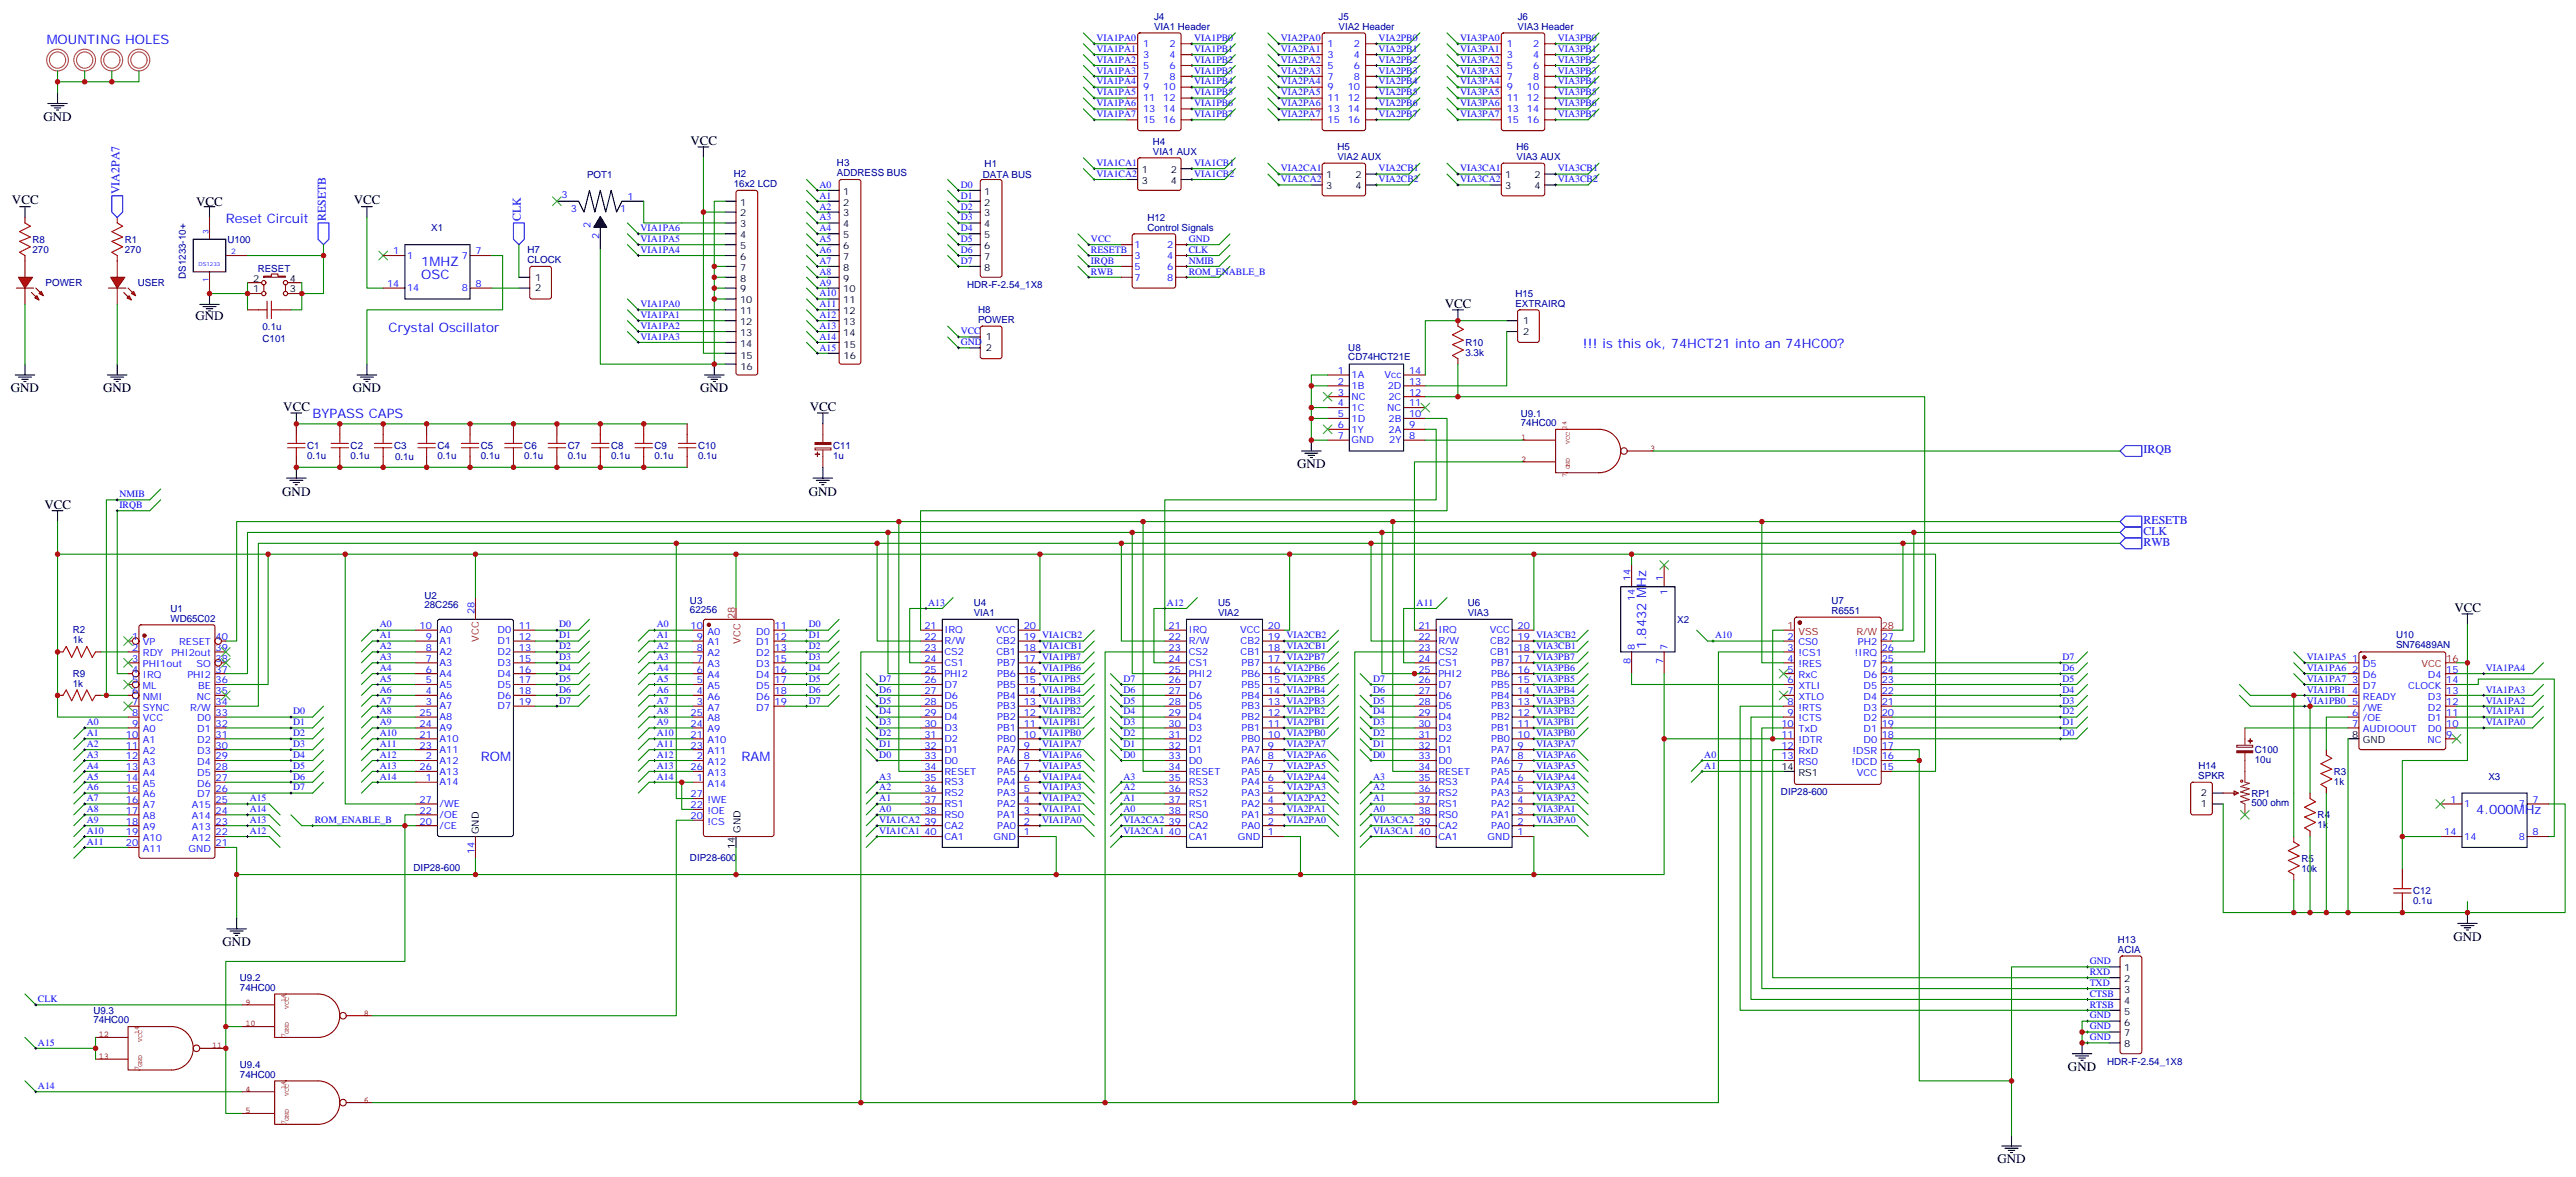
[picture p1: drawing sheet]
<svg xmlns="http://www.w3.org/2000/svg" width="837mm" height="382mm" viewBox="0 0 837 382" stroke-linecap="round" stroke-linejoin="round" font-family="sans-serif">
<defs><g id="words">
<g font-size="4.2" fill="#00f">
<text x="15.2" y="14.2">MOUNTING HOLES</text>
<text x="73.4" y="72.4">Reset Circuit</text>
<text x="136.9" y="86.5">1MHZ</text>
<text x="136.9" y="90.8">OSC</text>
<text x="126.3" y="107.7">Crystal Oscillator</text>
<text x="514.3" y="113">!!! is this ok, 74HCT21 into an 74HC00?</text>
<text x="101.6" y="135.9">BYPASS CAPS</text>
<text x="535" y="210.7" transform="rotate(-90 535 210.7)">1.8432 MHz</text>
<text x="156.3" y="247.1">ROM</text>
<text x="240.9" y="247.1">RAM</text>
<text x="804.7" y="264.5">4.000MHz</text>
</g>
<g font-size="4.2">
<text x="14.1" y="39.3">GND</text>
<text x="224.4" y="47">VCC</text>
<text x="3.9" y="66.4">VCC</text>
<text x="63.7" y="66.8">VCC</text>
<text x="115" y="66.4">VCC</text>
<text x="469.5" y="99.9">VCC</text>
<text x="63.5" y="103.8">GND</text>
<text x="3.5" y="127.5">GND</text>
<text x="33.5" y="127.5">GND</text>
<text x="114.7" y="127.5">GND</text>
<text x="227.5" y="127.5">GND</text>
<text x="92.1" y="133.5">VCC</text>
<text x="263.2" y="133.5">VCC</text>
<text x="421.6" y="152.2">GND</text>
<text x="91.7" y="161">GND</text>
<text x="262.8" y="161">GND</text>
<text x="14.5" y="165.2">VCC</text>
<text x="797.6" y="198.7">VCC</text>
<text x="797.3" y="305.6">GND</text>
<text x="72.3" y="307.4">GND</text>
<text x="672" y="347.9">GND</text>
<text x="649.1" y="377.9">GND</text>
</g>
<g font-size="3.9" fill="#00f">
<text x="38.9" y="63.1" transform="rotate(-90 38.9 63.1)">VIA2PA7</text>
<text x="105.9" y="71.9" transform="rotate(-90 105.9 71.9)">RESETB</text>
<text x="169.2" y="71.9" transform="rotate(-90 169.2 71.9)">CLK</text>
<text x="696.6" y="147.2">IRQB</text>
<text x="696.6" y="173.7">CLK</text>
<text x="696.6" y="170.2">RESETB</text>
<text x="696.6" y="177.2">RWB</text>
</g>
<g font-size="3.2" fill="#000080">
<text x="375" y="9.6">VIA1 Header</text>
<text x="375" y="6.5">J4</text>
<text x="435" y="9.6">VIA2 Header</text>
<text x="435" y="6.5">J5</text>
<text x="493.2" y="9.6">VIA3 Header</text>
<text x="493.2" y="6.5">J6</text>
<text x="374.7" y="47">H4</text>
<text x="374.7" y="50.2">VIA1 AUX</text>
<text x="434.6" y="52">VIA2 AUX</text>
<text x="434.6" y="48.8">H5</text>
<text x="492.8" y="52">VIA3 AUX</text>
<text x="492.8" y="48.8">H6</text>
<text x="190.8" y="57.7">POT1</text>
<text x="238.5" y="57.6">H2</text>
<text x="272" y="57.3">ADDRESS BUS</text>
<text x="272" y="54.1">H3</text>
<text x="319.4" y="57.7">DATA BUS</text>
<text x="320" y="54.2">H1</text>
<text x="238.5" y="60.8">16x2 LCD</text>
<text x="372.9" y="71.7">H12</text>
<text x="140.2" y="75.1">X1</text>
<text x="372.9" y="74.9">Control Signals</text>
<text x="10.6" y="82">270</text>
<text x="10.6" y="78.9">R8</text>
<text x="40.6" y="82">270</text>
<text x="40.6" y="78.9">R1</text>
<text x="73.9" y="78.9">U100</text>
<text x="171.5" y="82.3">H7</text>
<text x="83.8" y="88.3">RESET</text>
<text x="171.5" y="85.5">CLOCK</text>
<text x="14.8" y="93">POWER</text>
<text x="44.8" y="93">USER</text>
<text x="60.4" y="90.6" transform="rotate(-90 60.4 90.6)">DS1233-10+</text>
<text x="314.3" y="93.6">HDR-F-2.54_1X8</text>
<text x="317.9" y="101.7">H8</text>
<text x="492.5" y="99.6">EXTRAIRQ</text>
<text x="492.5" y="96.4">H15</text>
<text x="85.3" y="107.4">0.1u</text>
<text x="317.9" y="104.9">POWER</text>
<text x="85.3" y="111.2">C101</text>
<text x="438.2" y="114">U8</text>
<text x="476.2" y="112.4">R10</text>
<text x="438.2" y="117.1">CD74HCT21E</text>
<text x="476.2" y="115.6">3.3k</text>
<text x="494.2" y="135.3">U9.1</text>
<text x="494.2" y="138.4">74HC00</text>
<text x="99.8" y="149">0.1u</text>
<text x="99.8" y="145.9">C1</text>
<text x="113.9" y="149">0.1u</text>
<text x="114" y="145.9">C2</text>
<text x="128.1" y="145.9">C3</text>
<text x="128.4" y="149.5">0.1u</text>
<text x="142.2" y="149">0.1u</text>
<text x="142.2" y="145.9">C4</text>
<text x="156.3" y="149">0.1u</text>
<text x="156.3" y="145.9">C5</text>
<text x="170.4" y="149">0.1u</text>
<text x="170.4" y="145.9">C6</text>
<text x="184.5" y="149">0.1u</text>
<text x="184.5" y="145.9">C7</text>
<text x="198.6" y="149">0.1u</text>
<text x="198.6" y="145.9">C8</text>
<text x="212.7" y="149">0.1u</text>
<text x="212.7" y="145.9">C9</text>
<text x="226.8" y="149">0.1u</text>
<text x="226.8" y="145.9">C10</text>
<text x="270.8" y="149">1u</text>
<text x="270.8" y="145.9">C11</text>
<text x="137.9" y="197.7">28C256</text>
<text x="137.9" y="194.6">U2</text>
<text x="224.2" y="196.2">U3</text>
<text x="316.5" y="196.9">U4</text>
<text x="395.8" y="196.9">U5</text>
<text x="477" y="196.9">U6</text>
<text x="595.1" y="196.3">U7</text>
<text x="55.4" y="201.9">WD65C02</text>
<text x="55.4" y="198.8">U1</text>
<text x="224.2" y="199.3">62256</text>
<text x="316.5" y="200">VIA1</text>
<text x="395.8" y="200">VIA2</text>
<text x="477" y="200">VIA3</text>
<text x="545" y="202.4">X2</text>
<text x="595.1" y="199.4">R6551</text>
<text x="23.6" y="209">1k</text>
<text x="23.7" y="205.8">R2</text>
<text x="778.7" y="207.4">U10</text>
<text x="778.7" y="210.5">SN76489AN</text>
<text x="23.7" y="219.9">R9</text>
<text x="23.6" y="223.1">1k</text>
<text x="732.8" y="244.7">C100</text>
<text x="714.4" y="249.9">H14</text>
<text x="732.8" y="247.8">10u</text>
<text x="758.5" y="251.7">R3</text>
<text x="714.4" y="253">SPKR</text>
<text x="758.5" y="254.9">1k</text>
<text x="808.7" y="253.5">X3</text>
<text x="578.8" y="258.3">DIP28-600</text>
<text x="731.7" y="261.9">500 ohm</text>
<text x="731.7" y="258.8">RP1</text>
<text x="753.2" y="269">1k</text>
<text x="753.2" y="265.8">R4</text>
<text x="224.2" y="279.6">DIP28-600</text>
<text x="747.9" y="279.9">R5</text>
<text x="134.4" y="283">DIP28-600</text>
<text x="747.9" y="283.1">10k</text>
<text x="784.2" y="293.6">0.1u</text>
<text x="784.2" y="290.6">C12</text>
<text x="688.3" y="309.5">ACIA</text>
<text x="688.3" y="306.3">H13</text>
<text x="78" y="321.8">74HC00</text>
<text x="78" y="318.7">U9.2</text>
<text x="30.3" y="329.2">U9.3</text>
<text x="30.3" y="332.4">74HC00</text>
<text x="78" y="346.9">U9.4</text>
<text x="684.7" y="345.8">HDR-F-2.54_1X8</text>
<text x="78" y="350.1">74HC00</text>
</g>
<g font-size="3.2" fill="#00f">
<text x="356.3" y="13.3">VIA1PA0</text>
<text x="356.3" y="16.9">VIA1PA1</text>
<text x="371.5" y="15.3">1</text>
<text x="380" y="15.3">2</text>
<text x="388.1" y="13.3">VIA1PB0</text>
<text x="388.1" y="16.9">VIA1PB1</text>
<text x="416.3" y="16.9">VIA2PA1</text>
<text x="416.3" y="13.3">VIA2PA0</text>
<text x="431.4" y="15.3">1</text>
<text x="440" y="15.3">2</text>
<text x="448" y="16.9">VIA2PB1</text>
<text x="448" y="13.3">VIA2PB0</text>
<text x="474.5" y="13.3">VIA3PA0</text>
<text x="474.5" y="16.9">VIA3PA1</text>
<text x="489.7" y="15.3">1</text>
<text x="498.2" y="15.3">2</text>
<text x="506.2" y="13.3">VIA3PB0</text>
<text x="506.2" y="16.9">VIA3PB1</text>
<text x="356.3" y="20.4">VIA1PA2</text>
<text x="356.3" y="23.9">VIA1PA3</text>
<text x="371.5" y="18.8">3</text>
<text x="371.5" y="22.3">5</text>
<text x="380" y="18.8">4</text>
<text x="380" y="22.3">6</text>
<text x="388.1" y="20.4">VIA1PB2</text>
<text x="388.1" y="23.9">VIA1PB3</text>
<text x="416.3" y="23.9">VIA2PA3</text>
<text x="416.3" y="20.4">VIA2PA2</text>
<text x="431.4" y="18.8">3</text>
<text x="431.4" y="22.3">5</text>
<text x="440" y="18.8">4</text>
<text x="440" y="22.3">6</text>
<text x="448" y="23.9">VIA2PB3</text>
<text x="448" y="20.4">VIA2PB2</text>
<text x="474.5" y="20.4">VIA3PA2</text>
<text x="474.5" y="23.9">VIA3PA3</text>
<text x="489.7" y="18.8">3</text>
<text x="489.7" y="22.3">5</text>
<text x="498.2" y="18.8">4</text>
<text x="498.2" y="22.3">6</text>
<text x="506.2" y="20.4">VIA3PB2</text>
<text x="506.2" y="23.9">VIA3PB3</text>
<text x="356.3" y="27.4">VIA1PA4</text>
<text x="371.5" y="25.9">7</text>
<text x="371.5" y="29.4">9</text>
<text x="378" y="29.4">10</text>
<text x="380" y="25.9">8</text>
<text x="388.1" y="27.4">VIA1PB4</text>
<text x="416.3" y="27.4">VIA2PA4</text>
<text x="431.4" y="25.9">7</text>
<text x="431.4" y="29.4">9</text>
<text x="438" y="29.4">10</text>
<text x="440" y="25.9">8</text>
<text x="448" y="27.4">VIA2PB4</text>
<text x="474.5" y="27.4">VIA3PA4</text>
<text x="489.7" y="25.9">7</text>
<text x="489.7" y="29.4">9</text>
<text x="496.2" y="29.4">10</text>
<text x="498.2" y="25.9">8</text>
<text x="506.2" y="27.4">VIA3PB4</text>
<text x="356.3" y="31">VIA1PA5</text>
<text x="356.3" y="34.5">VIA1PA6</text>
<text x="371.5" y="32.9">11</text>
<text x="378" y="32.9">12</text>
<text x="388.1" y="31">VIA1PB5</text>
<text x="388.1" y="34.5">VIA1PB6</text>
<text x="416.3" y="34.5">VIA2PA6</text>
<text x="416.3" y="31">VIA2PA5</text>
<text x="431.4" y="32.9">11</text>
<text x="438" y="32.9">12</text>
<text x="448" y="34.5">VIA2PB6</text>
<text x="448" y="31">VIA2PB5</text>
<text x="474.5" y="31">VIA3PA5</text>
<text x="474.5" y="34.5">VIA3PA6</text>
<text x="489.7" y="32.9">11</text>
<text x="496.2" y="32.9">12</text>
<text x="506.2" y="31">VIA3PB5</text>
<text x="506.2" y="34.5">VIA3PB6</text>
<text x="356.3" y="38">VIA1PA7</text>
<text x="371.5" y="36.4">13</text>
<text x="371.5" y="40">15</text>
<text x="378" y="36.4">14</text>
<text x="378" y="40">16</text>
<text x="388.1" y="38">VIA1PB7</text>
<text x="416.3" y="38">VIA2PA7</text>
<text x="431.4" y="36.4">13</text>
<text x="431.4" y="40">15</text>
<text x="438" y="36.4">14</text>
<text x="438" y="40">16</text>
<text x="448" y="38">VIA2PB7</text>
<text x="474.5" y="38">VIA3PA7</text>
<text x="489.7" y="36.4">13</text>
<text x="489.7" y="40">15</text>
<text x="496.2" y="36.4">14</text>
<text x="496.2" y="40">16</text>
<text x="506.2" y="38">VIA3PB7</text>
<text x="356.3" y="53.9">VIA1CA1</text>
<text x="388.1" y="53.9">VIA1CB1</text>
<text x="356.3" y="57.4">VIA1CA2</text>
<text x="388.1" y="57.4">VIA1CB2</text>
<text x="416.3" y="59.2">VIA2CA2</text>
<text x="416.3" y="55.7">VIA2CA1</text>
<text x="448" y="55.7">VIA2CB1</text>
<text x="448" y="59.2">VIA2CB2</text>
<text x="474.5" y="55.7">VIA3CA1</text>
<text x="474.5" y="59.2">VIA3CA2</text>
<text x="506.2" y="59.2">VIA3CB2</text>
<text x="506.2" y="55.7">VIA3CB1</text>
<text x="182.5" y="64.3">3</text>
<text x="203.9" y="65">1</text>
<text x="266.4" y="61">A0</text>
<text x="266.4" y="64.5">A1</text>
<text x="312.2" y="61">D0</text>
<text x="312.2" y="64.5">D1</text>
<text x="185.6" y="68.9">3</text>
<text x="201.5" y="68.9">1</text>
<text x="266.4" y="68.1">A2</text>
<text x="266.4" y="71.6">A3</text>
<text x="312.2" y="68.1">D2</text>
<text x="312.2" y="71.6">D3</text>
<text x="191.9" y="74.2" transform="rotate(-90 191.9 74.2)">2</text>
<text x="194.7" y="77.6" transform="rotate(-90 194.7 77.6)">2</text>
<text x="208.1" y="75.1">VIA1PA6</text>
<text x="266.4" y="75.1">A4</text>
<text x="312.2" y="75.1">D4</text>
<text x="127.8" y="82.7">1</text>
<text x="154.5" y="82.7">7</text>
<text x="208.1" y="78.6">VIA1PA5</text>
<text x="208.1" y="82.1">VIA1PA4</text>
<text x="266.4" y="78.7">A5</text>
<text x="266.4" y="82.2">A6</text>
<text x="312.2" y="78.7">D5</text>
<text x="312.2" y="82.2">D6</text>
<text x="354.5" y="78.6">VCC</text>
<text x="354.5" y="82.1">RESETB</text>
<text x="368.7" y="80.5">1</text>
<text x="379.3" y="80.5">2</text>
<text x="386.3" y="78.6">GND</text>
<text x="386.3" y="82.1">CLK</text>
<text x="132.3" y="84.1">1</text>
<text x="150" y="84.1">7</text>
<text x="266.4" y="85.7">A7</text>
<text x="266.4" y="89.2">A8</text>
<text x="312.2" y="85.7">D7</text>
<text x="354.5" y="85.7">IRQB</text>
<text x="354.5" y="89.2">RWB</text>
<text x="368.7" y="84.1">3</text>
<text x="368.7" y="87.6">5</text>
<text x="379.3" y="84.1">4</text>
<text x="379.3" y="87.6">6</text>
<text x="386.3" y="85.7">NMIB</text>
<text x="386.3" y="89.2">ROM_ENABLE_B</text>
<text x="125.8" y="93.2">14</text>
<text x="132.3" y="94.7">14</text>
<text x="150" y="94.7">8</text>
<text x="154.5" y="93.2">8</text>
<text x="266.4" y="92.8">A9</text>
<text x="368.7" y="91.1">7</text>
<text x="379.3" y="91.1">8</text>
<text x="208.1" y="99.8">VIA1PA0</text>
<text x="266.4" y="96.3">A10</text>
<text x="266.4" y="99.8">A11</text>
<text x="208.1" y="103.3">VIA1PA1</text>
<text x="208.1" y="106.8">VIA1PA2</text>
<text x="266.4" y="103.3">A12</text>
<text x="266.4" y="106.9">A13</text>
<text x="208.1" y="110.3">VIA1PA3</text>
<text x="266.4" y="110.4">A14</text>
<text x="266.4" y="113.9">A15</text>
<text x="312.2" y="108.6">VCC</text>
<text x="312.2" y="112.1">GND</text>
<text x="434.7" y="121.5">1</text>
<text x="434.7" y="125">2</text>
<text x="439.2" y="122.9">1A</text>
<text x="450" y="122.9">Vcc</text>
<text x="457.9" y="125">13</text>
<text x="457.9" y="121.5">14</text>
<text x="434.7" y="128.5">3</text>
<text x="439.2" y="126.4">1B</text>
<text x="439.2" y="129.9">NC</text>
<text x="451" y="126.4">2D</text>
<text x="451.2" y="129.9">2C</text>
<text x="457.9" y="128.5">12</text>
<text x="434.7" y="132">4</text>
<text x="434.7" y="135.6">5</text>
<text x="439.2" y="133.5">1C</text>
<text x="439.2" y="137">1D</text>
<text x="450.8" y="133.5">NC</text>
<text x="451.2" y="137">2B</text>
<text x="457.9" y="135.6">10</text>
<text x="457.9" y="132">11</text>
<text x="434.7" y="139.1">6</text>
<text x="434.7" y="142.6">7</text>
<text x="439.2" y="140.5">1Y</text>
<text x="451.3" y="140.5">2A</text>
<text x="457.9" y="142.6">8</text>
<text x="457.9" y="139.1">9</text>
<text x="439.2" y="144">GND</text>
<text x="451.5" y="144">2Y</text>
<text x="38.8" y="161.5">NMIB</text>
<text x="38.8" y="165">IRQB</text>
<text x="529.9" y="188.8" transform="rotate(-90 529.9 188.8)">14</text>
<text x="540.5" y="188.8" transform="rotate(-90 540.5 188.8)">1</text>
<text x="301.6" y="196.8">A13</text>
<text x="379.2" y="196.8">A12</text>
<text x="460.4" y="196.8">A11</text>
<text x="531.3" y="195.3" transform="rotate(-90 531.3 195.3)">14</text>
<text x="541.9" y="193.3" transform="rotate(-90 541.9 193.3)">1</text>
<text x="123.5" y="203.8">A0</text>
<text x="154.2" y="199.4" transform="rotate(-90 154.2 199.4)">28</text>
<text x="181.7" y="203.8">D0</text>
<text x="213.4" y="203.8">A0</text>
<text x="262.8" y="203.8">D0</text>
<text x="43" y="207.9">1</text>
<text x="46.5" y="209.7">VP</text>
<text x="58.2" y="209.7">RESET</text>
<text x="70" y="207.9">40</text>
<text x="123.5" y="207.4">A1</text>
<text x="136.4" y="204.4">10</text>
<text x="138.4" y="207.9">9</text>
<text x="142.9" y="209.3">A1</text>
<text x="142.9" y="205.8">A0</text>
<text x="161.7" y="205.8">D0</text>
<text x="161.7" y="209.3">D1</text>
<text x="168.6" y="204.4">11</text>
<text x="168.6" y="207.9">12</text>
<text x="181.7" y="207.4">D1</text>
<text x="213.4" y="207.4">A1</text>
<text x="224.4" y="204.4">10</text>
<text x="226.4" y="207.9">9</text>
<text x="229.9" y="209.7">A1</text>
<text x="229.9" y="206.1">A0</text>
<text x="245.8" y="206.1">D0</text>
<text x="245.8" y="209.7">D1</text>
<text x="251.7" y="204.4">11</text>
<text x="251.7" y="207.9">12</text>
<text x="262.8" y="207.4">D1</text>
<text x="300.4" y="204.4">21</text>
<text x="300.4" y="207.9">22</text>
<text x="306.9" y="205.8">IRQ</text>
<text x="306.9" y="209.3">R/W</text>
<text x="323.6" y="205.8">VCC</text>
<text x="323.8" y="209.3">CB2</text>
<text x="332.7" y="207.9">19 VIA1CB2</text>
<text x="332.7" y="204.4">20</text>
<text x="379.8" y="204.4">21</text>
<text x="379.8" y="207.9">22</text>
<text x="386.3" y="205.8">IRQ</text>
<text x="386.3" y="209.3">R/W</text>
<text x="403" y="205.8">VCC</text>
<text x="403.2" y="209.3">CB2</text>
<text x="412" y="207.9">19 VIA2CB2</text>
<text x="412" y="204.4">20</text>
<text x="460.9" y="204.4">21</text>
<text x="460.9" y="207.9">22</text>
<text x="467.4" y="205.8">IRQ</text>
<text x="467.4" y="209.3">R/W</text>
<text x="484.1" y="205.8">VCC</text>
<text x="484.3" y="209.3">CB2</text>
<text x="493.2" y="207.9">19 VIA3CB2</text>
<text x="493.2" y="204.4">20</text>
<text x="557.4" y="207.4">A10</text>
<text x="581" y="207.9">2</text>
<text x="584.4" y="209.7">CS0</text>
<text x="603.7" y="209.7">PH2</text>
<text x="611.5" y="207.9">27</text>
<text x="43" y="211.4">2</text>
<text x="43" y="214.9">3</text>
<text x="46.5" y="213.2">RDY</text>
<text x="55.7" y="213.2">PHI2out</text>
<text x="70" y="214.9">38</text>
<text x="70" y="211.4">39</text>
<text x="123.5" y="210.9">A2</text>
<text x="123.5" y="214.4">A3</text>
<text x="138.4" y="214.9">7</text>
<text x="138.4" y="211.4">8</text>
<text x="142.9" y="212.8">A2</text>
<text x="161.7" y="212.8">D2</text>
<text x="168.6" y="211.4">13</text>
<text x="168.6" y="214.9">15</text>
<text x="181.7" y="210.9">D2</text>
<text x="181.7" y="214.4">D3</text>
<text x="213.4" y="214.4">A3</text>
<text x="213.4" y="210.9">A2</text>
<text x="226.4" y="214.9">7</text>
<text x="226.4" y="211.4">8</text>
<text x="229.9" y="213.2">A2</text>
<text x="245.8" y="213.2">D2</text>
<text x="251.7" y="211.4">13</text>
<text x="251.7" y="214.9">15</text>
<text x="262.8" y="214.4">D3</text>
<text x="262.8" y="210.9">D2</text>
<text x="300.4" y="211.4">23</text>
<text x="300.4" y="214.9">24</text>
<text x="306.9" y="212.8">CS2</text>
<text x="323.8" y="212.8">CB1</text>
<text x="332.7" y="214.9">17 VIA1PB7</text>
<text x="332.7" y="211.4">18 VIA1CB1</text>
<text x="379.8" y="211.4">23</text>
<text x="379.8" y="214.9">24</text>
<text x="386.3" y="212.8">CS2</text>
<text x="403.2" y="212.8">CB1</text>
<text x="412" y="214.9">17 VIA2PB7</text>
<text x="412" y="211.4">18 VIA2CB1</text>
<text x="460.9" y="211.4">23</text>
<text x="460.9" y="214.9">24</text>
<text x="467.4" y="212.8">CS2</text>
<text x="484.3" y="212.8">CB1</text>
<text x="493.2" y="214.9">17 VIA3PB7</text>
<text x="493.2" y="211.4">18 VIA3CB1</text>
<text x="529.9" y="215.6" transform="rotate(-90 529.9 215.6)">8</text>
<text x="531.3" y="211.1" transform="rotate(-90 531.3 211.1)">8</text>
<text x="540.5" y="215.6" transform="rotate(-90 540.5 215.6)">7</text>
<text x="541.9" y="211.1" transform="rotate(-90 541.9 211.1)">7</text>
<text x="581" y="211.4">3</text>
<text x="581" y="214.9">4</text>
<text x="584.4" y="213.2">!CS1</text>
<text x="602.8" y="213.2">!IRQ</text>
<text x="611.5" y="214.9">25</text>
<text x="611.5" y="211.4">26</text>
<text x="670.3" y="214.4">D7</text>
<text x="749.7" y="214.4">VIA1PA5</text>
<text x="764.4" y="214.9">1</text>
<text x="43" y="218.5">4</text>
<text x="46.5" y="216.7">PHI1out</text>
<text x="46.5" y="220.2">IRQ</text>
<text x="60.9" y="220.2">PHI2</text>
<text x="63.9" y="216.7">SO</text>
<text x="70" y="218.5">37</text>
<text x="123.5" y="221.5">A5</text>
<text x="123.5" y="217.9">A4</text>
<text x="138.4" y="218.5">6</text>
<text x="142.9" y="219.9">A4</text>
<text x="142.9" y="216.4">A3</text>
<text x="161.7" y="216.4">D3</text>
<text x="161.7" y="219.9">D4</text>
<text x="168.6" y="218.5">16</text>
<text x="181.7" y="217.9">D4</text>
<text x="181.7" y="221.5">D5</text>
<text x="213.4" y="217.9">A4</text>
<text x="213.4" y="221.5">A5</text>
<text x="226.4" y="218.5">6</text>
<text x="229.9" y="220.2">A4</text>
<text x="229.9" y="216.7">A3</text>
<text x="245.8" y="216.7">D3</text>
<text x="245.8" y="220.2">D4</text>
<text x="251.7" y="218.5">16</text>
<text x="262.8" y="221.5">D5</text>
<text x="262.8" y="217.9">D4</text>
<text x="285.8" y="221.5">D7</text>
<text x="300.4" y="218.5">25</text>
<text x="306.9" y="216.4">CS1</text>
<text x="306.9" y="219.9">PHI2</text>
<text x="324.1" y="219.9">PB6</text>
<text x="324.1" y="216.4">PB7</text>
<text x="332.7" y="218.5">16 VIA1PB6</text>
<text x="365.1" y="221.5">D7</text>
<text x="379.8" y="218.5">25</text>
<text x="386.3" y="216.4">CS1</text>
<text x="386.3" y="219.9">PHI2</text>
<text x="403.5" y="219.9">PB6</text>
<text x="403.5" y="216.4">PB7</text>
<text x="412" y="218.5">16 VIA2PB6</text>
<text x="446.3" y="221.5">D7</text>
<text x="460.9" y="218.5">25</text>
<text x="467.4" y="216.4">CS1</text>
<text x="467.4" y="219.9">PHI2</text>
<text x="484.6" y="219.9">PB6</text>
<text x="484.6" y="216.4">PB7</text>
<text x="493.2" y="218.5">16 VIA3PB6</text>
<text x="581" y="218.5">5</text>
<text x="584.4" y="216.7">!RES</text>
<text x="584.4" y="220.2">RxC</text>
<text x="605.6" y="220.2">D6</text>
<text x="605.6" y="216.7">D7</text>
<text x="611.5" y="218.5">24</text>
<text x="670.3" y="221.5">D5</text>
<text x="670.3" y="217.9">D6</text>
<text x="749.7" y="217.9">VIA1PA6</text>
<text x="749.7" y="221.5">VIA1PA7</text>
<text x="764.4" y="218.5">2</text>
<text x="767.9" y="216.7">D5</text>
<text x="767.9" y="220.2">D6</text>
<text x="789" y="220.2">D4</text>
<text x="795" y="218.5">15</text>
<text x="807.9" y="217.9">VIA1PA4</text>
<text x="43" y="222">5</text>
<text x="43" y="225.5">6</text>
<text x="46.5" y="223.8">ML</text>
<text x="46.5" y="227.3">NMI</text>
<text x="64" y="227.3">NC</text>
<text x="64.4" y="223.8">BE</text>
<text x="70" y="225.5">35</text>
<text x="70" y="222">36</text>
<text x="123.5" y="225">A6</text>
<text x="138.4" y="225.5">4</text>
<text x="138.4" y="222">5</text>
<text x="142.9" y="226.9">A6</text>
<text x="142.9" y="223.4">A5</text>
<text x="161.7" y="223.4">D5</text>
<text x="161.7" y="226.9">D6</text>
<text x="168.6" y="222">17</text>
<text x="168.6" y="225.5">18</text>
<text x="181.7" y="225">D6</text>
<text x="213.4" y="225">A6</text>
<text x="226.4" y="225.5">4</text>
<text x="226.4" y="222">5</text>
<text x="229.9" y="227.3">A6</text>
<text x="229.9" y="223.8">A5</text>
<text x="245.8" y="223.8">D5</text>
<text x="245.8" y="227.3">D6</text>
<text x="251.7" y="222">17</text>
<text x="251.7" y="225.5">18</text>
<text x="262.8" y="225">D6</text>
<text x="285.8" y="225">D6</text>
<text x="300.4" y="222">26</text>
<text x="300.4" y="225.5">27</text>
<text x="306.9" y="223.4">D7</text>
<text x="306.9" y="226.9">D6</text>
<text x="324.1" y="226.9">PB4</text>
<text x="324.1" y="223.4">PB5</text>
<text x="332.7" y="225.5">14 VIA1PB4</text>
<text x="332.7" y="222">15 VIA1PB5</text>
<text x="365.1" y="225">D6</text>
<text x="379.8" y="222">26</text>
<text x="379.8" y="225.5">27</text>
<text x="386.3" y="223.4">D7</text>
<text x="386.3" y="226.9">D6</text>
<text x="403.5" y="226.9">PB4</text>
<text x="403.5" y="223.4">PB5</text>
<text x="412" y="225.5">14 VIA2PB4</text>
<text x="412" y="222">15 VIA2PB5</text>
<text x="446.3" y="225">D6</text>
<text x="460.9" y="222">26</text>
<text x="460.9" y="225.5">27</text>
<text x="467.4" y="223.4">D7</text>
<text x="467.4" y="226.9">D6</text>
<text x="484.6" y="226.9">PB4</text>
<text x="484.6" y="223.4">PB5</text>
<text x="493.2" y="225.5">14 VIA3PB4</text>
<text x="493.2" y="222">15 VIA3PB5</text>
<text x="581" y="222">6</text>
<text x="581" y="225.5">7</text>
<text x="584.4" y="223.8">XTLI</text>
<text x="584.4" y="227.3">XTLO</text>
<text x="605.6" y="227.3">D4</text>
<text x="605.6" y="223.8">D5</text>
<text x="611.5" y="225.5">22</text>
<text x="611.5" y="222">23</text>
<text x="670.3" y="225">D4</text>
<text x="749.7" y="225">VIA1PB1</text>
<text x="764.4" y="222">3</text>
<text x="764.4" y="225.5">4</text>
<text x="767.9" y="223.8">D7</text>
<text x="767.9" y="227.3">READY</text>
<text x="782.6" y="223.8">CLOCK</text>
<text x="789" y="227.3">D3</text>
<text x="795" y="225.5">13</text>
<text x="795" y="222">14</text>
<text x="807.9" y="225">VIA1PA3</text>
<text x="43" y="229.1">7</text>
<text x="43" y="232.6">8</text>
<text x="46.5" y="230.8">SYNC</text>
<text x="61.8" y="230.8">R/W</text>
<text x="70" y="232.6">33</text>
<text x="70" y="229.1">34</text>
<text x="95.2" y="232.1">D0</text>
<text x="123.5" y="228.5">A7</text>
<text x="123.5" y="232.1">A8</text>
<text x="136.4" y="232.6">25</text>
<text x="138.4" y="229.1">3</text>
<text x="142.9" y="230.5">A7</text>
<text x="142.9" y="234">A8</text>
<text x="161.7" y="230.5">D7</text>
<text x="168.6" y="229.1">19</text>
<text x="181.7" y="228.5">D7</text>
<text x="213.4" y="232.1">A8</text>
<text x="213.4" y="228.5">A7</text>
<text x="224.4" y="232.6">25</text>
<text x="226.4" y="229.1">3</text>
<text x="229.9" y="230.8">A7</text>
<text x="245.8" y="230.8">D7</text>
<text x="251.7" y="229.1">19</text>
<text x="262.8" y="228.5">D7</text>
<text x="285.8" y="232.1">D4</text>
<text x="285.8" y="228.5">D5</text>
<text x="300.4" y="229.1">28</text>
<text x="300.4" y="232.6">29</text>
<text x="306.9" y="230.5">D5</text>
<text x="306.9" y="234">D4</text>
<text x="324.1" y="234">PB2</text>
<text x="324.1" y="230.5">PB3</text>
<text x="332.7" y="232.6">12 VIA1PB2</text>
<text x="332.7" y="229.1">13 VIA1PB3</text>
<text x="365.1" y="228.5">D5</text>
<text x="365.1" y="232.1">D4</text>
<text x="379.8" y="229.1">28</text>
<text x="379.8" y="232.6">29</text>
<text x="386.3" y="230.5">D5</text>
<text x="386.3" y="234">D4</text>
<text x="403.5" y="234">PB2</text>
<text x="403.5" y="230.5">PB3</text>
<text x="412" y="232.6">12 VIA2PB2</text>
<text x="412" y="229.1">13 VIA2PB3</text>
<text x="446.3" y="232.1">D4</text>
<text x="446.3" y="228.5">D5</text>
<text x="460.9" y="229.1">28</text>
<text x="460.9" y="232.6">29</text>
<text x="467.4" y="230.5">D5</text>
<text x="467.4" y="234">D4</text>
<text x="484.6" y="234">PB2</text>
<text x="484.6" y="230.5">PB3</text>
<text x="493.2" y="232.6">12 VIA3PB2</text>
<text x="493.2" y="229.1">13 VIA3PB3</text>
<text x="581" y="229.1">8</text>
<text x="581" y="232.6">9</text>
<text x="584.4" y="230.8">!RTS</text>
<text x="605.6" y="230.8">D3</text>
<text x="611.5" y="232.6">20</text>
<text x="611.5" y="229.1">21</text>
<text x="670.3" y="232.1">D2</text>
<text x="670.3" y="228.5">D3</text>
<text x="749.7" y="228.5">VIA1PB0</text>
<text x="764.4" y="229.1">5</text>
<text x="764.4" y="232.6">6</text>
<text x="767.9" y="230.8">/WE</text>
<text x="789" y="230.8">D2</text>
<text x="795" y="232.6">11</text>
<text x="795" y="229.1">12</text>
<text x="807.9" y="232.1">VIA1PA1</text>
<text x="807.9" y="228.5">VIA1PA2</text>
<text x="28.2" y="235.6">A0</text>
<text x="28.2" y="239.1">A1</text>
<text x="40.9" y="239.6">10</text>
<text x="43" y="236.1">9</text>
<text x="46.5" y="234.4">VCC</text>
<text x="46.5" y="237.9">A0</text>
<text x="64.1" y="237.9">D1</text>
<text x="64.1" y="234.4">D0</text>
<text x="70" y="239.6">31</text>
<text x="70" y="236.1">32</text>
<text x="95.2" y="235.6">D1</text>
<text x="95.2" y="239.1">D2</text>
<text x="123.5" y="235.6">A9</text>
<text x="123.5" y="239.1">A10</text>
<text x="136.4" y="239.6">21</text>
<text x="136.4" y="236.1">24</text>
<text x="142.9" y="237.5">A9</text>
<text x="213.4" y="239.1">A10</text>
<text x="213.4" y="235.6">A9</text>
<text x="224.4" y="239.6">21</text>
<text x="224.4" y="236.1">24</text>
<text x="229.9" y="237.9">A9</text>
<text x="229.9" y="234.4">A8</text>
<text x="285.8" y="239.1">D2</text>
<text x="285.8" y="235.6">D3</text>
<text x="300.4" y="236.1">30</text>
<text x="300.4" y="239.6">31</text>
<text x="306.9" y="237.5">D3</text>
<text x="324.1" y="237.5">PB1</text>
<text x="332.7" y="239.6">10 VIA1PB0</text>
<text x="332.7" y="236.1">11 VIA1PB1</text>
<text x="365.1" y="235.6">D3</text>
<text x="365.1" y="239.1">D2</text>
<text x="379.8" y="236.1">30</text>
<text x="379.8" y="239.6">31</text>
<text x="386.3" y="237.5">D3</text>
<text x="403.5" y="237.5">PB1</text>
<text x="412" y="239.6">10 VIA2PB0</text>
<text x="412" y="236.1">11 VIA2PB1</text>
<text x="446.3" y="239.1">D2</text>
<text x="446.3" y="235.6">D3</text>
<text x="460.9" y="236.1">30</text>
<text x="460.9" y="239.6">31</text>
<text x="467.4" y="237.5">D3</text>
<text x="484.6" y="237.5">PB1</text>
<text x="493.2" y="239.6">10 VIA3PB0</text>
<text x="493.2" y="236.1">11 VIA3PB1</text>
<text x="578.9" y="236.1">10</text>
<text x="578.9" y="239.6">11</text>
<text x="584.4" y="234.4">!CTS</text>
<text x="584.4" y="237.9">TxD</text>
<text x="605.6" y="237.9">D1</text>
<text x="605.6" y="234.4">D2</text>
<text x="611.5" y="239.6">18</text>
<text x="611.5" y="236.1">19</text>
<text x="670.3" y="239.1">D0</text>
<text x="670.3" y="235.6">D1</text>
<text x="764.4" y="236.1">7</text>
<text x="767.9" y="234.4">/OE</text>
<text x="767.9" y="237.9">AUDIOOUT</text>
<text x="789" y="237.9">D0</text>
<text x="789" y="234.4">D1</text>
<text x="795" y="239.6">9</text>
<text x="795" y="236.1">10</text>
<text x="807.9" y="235.6">VIA1PA0</text>
<text x="28.2" y="242.6">A2</text>
<text x="40.9" y="243.2">11</text>
<text x="46.5" y="241.4">A1</text>
<text x="46.5" y="244.9">A2</text>
<text x="64.1" y="244.9">D3</text>
<text x="64.1" y="241.4">D2</text>
<text x="70" y="243.2">30</text>
<text x="95.2" y="242.6">D3</text>
<text x="123.5" y="242.6">A11</text>
<text x="136.4" y="243.2">23</text>
<text x="142.9" y="241.1">A10</text>
<text x="142.9" y="244.6">A11</text>
<text x="213.4" y="242.6">A11</text>
<text x="224.4" y="243.2">23</text>
<text x="229.9" y="241.4">A10</text>
<text x="229.9" y="244.9">A11</text>
<text x="285.8" y="242.6">D1</text>
<text x="300.4" y="243.2">32</text>
<text x="306.9" y="241.1">D2</text>
<text x="306.9" y="244.6">D1</text>
<text x="324.1" y="241.1">PB0</text>
<text x="324.1" y="244.6">PA7</text>
<text x="332.7" y="243.2">9</text>
<text x="338.7" y="242.6">VIA1PA7</text>
<text x="365.1" y="242.6">D1</text>
<text x="379.8" y="243.2">32</text>
<text x="386.3" y="241.1">D2</text>
<text x="386.3" y="244.6">D1</text>
<text x="403.5" y="241.1">PB0</text>
<text x="403.5" y="244.6">PA7</text>
<text x="412" y="243.2">9</text>
<text x="418" y="242.6">VIA2PA7</text>
<text x="446.3" y="242.6">D1</text>
<text x="460.9" y="243.2">32</text>
<text x="467.4" y="241.1">D2</text>
<text x="467.4" y="244.6">D1</text>
<text x="484.6" y="241.1">PB0</text>
<text x="484.6" y="244.6">PA7</text>
<text x="493.2" y="243.2">9</text>
<text x="499.2" y="242.6">VIA3PA7</text>
<text x="578.9" y="243.2">12</text>
<text x="584.4" y="241.4">!DTR</text>
<text x="584.4" y="244.9">RxD</text>
<text x="602" y="244.9">!DSR</text>
<text x="605.6" y="241.4">D0</text>
<text x="611.5" y="243.2">17</text>
<text x="788.9" y="241.4">NC</text>
<text x="28.2" y="246.2">A3</text>
<text x="28.2" y="249.7">A4</text>
<text x="40.9" y="246.7">12</text>
<text x="40.9" y="250.2">13</text>
<text x="46.5" y="248.5">A3</text>
<text x="46.5" y="252">A4</text>
<text x="64.1" y="252">D5</text>
<text x="64.1" y="248.5">D4</text>
<text x="70" y="250.2">28</text>
<text x="70" y="246.7">29</text>
<text x="95.2" y="246.2">D4</text>
<text x="95.2" y="249.7">D5</text>
<text x="123.5" y="246.2">A12</text>
<text x="123.5" y="249.7">A13</text>
<text x="136.4" y="250.2">26</text>
<text x="138.4" y="246.7">2</text>
<text x="142.9" y="248.1">A12</text>
<text x="142.9" y="251.6">A13</text>
<text x="213.4" y="249.7">A13</text>
<text x="213.4" y="246.2">A12</text>
<text x="224.4" y="250.2">26</text>
<text x="226.4" y="246.7">2</text>
<text x="229.9" y="248.5">A12</text>
<text x="229.9" y="252">A13</text>
<text x="285.8" y="246.2">D0</text>
<text x="300.4" y="246.7">33</text>
<text x="300.4" y="250.2">34</text>
<text x="306.9" y="248.1">D0</text>
<text x="306.9" y="251.6">RESET</text>
<text x="324.1" y="251.6">PA5</text>
<text x="324.1" y="248.1">PA6</text>
<text x="332.7" y="250.2">7</text>
<text x="332.7" y="246.7">8</text>
<text x="338.7" y="249.7">VIA1PA5</text>
<text x="338.7" y="246.2">VIA1PA6</text>
<text x="365.1" y="246.2">D0</text>
<text x="379.8" y="246.7">33</text>
<text x="379.8" y="250.2">34</text>
<text x="386.3" y="248.1">D0</text>
<text x="386.3" y="251.6">RESET</text>
<text x="403.5" y="251.6">PA5</text>
<text x="403.5" y="248.1">PA6</text>
<text x="412" y="250.2">7</text>
<text x="412" y="246.7">8</text>
<text x="418" y="249.7">VIA2PA5</text>
<text x="418" y="246.2">VIA2PA6</text>
<text x="446.3" y="246.2">D0</text>
<text x="460.9" y="246.7">33</text>
<text x="460.9" y="250.2">34</text>
<text x="467.4" y="248.1">D0</text>
<text x="467.4" y="251.6">RESET</text>
<text x="484.6" y="251.6">PA5</text>
<text x="484.6" y="248.1">PA6</text>
<text x="493.2" y="250.2">7</text>
<text x="493.2" y="246.7">8</text>
<text x="499.2" y="246.2">VIA3PA6</text>
<text x="499.2" y="249.7">VIA3PA5</text>
<text x="553.9" y="246.2">A0</text>
<text x="553.9" y="249.7">A1</text>
<text x="578.9" y="246.7">13</text>
<text x="584.4" y="248.5">RS0</text>
<text x="601.7" y="248.5">!DCD</text>
<text x="603.5" y="252">VCC</text>
<text x="611.5" y="250.2">15</text>
<text x="611.5" y="246.7">16</text>
<text x="28.2" y="253.2">A5</text>
<text x="28.2" y="256.8">A6</text>
<text x="40.9" y="253.8">14</text>
<text x="40.9" y="257.3">15</text>
<text x="46.5" y="255.5">A5</text>
<text x="64.1" y="255.5">D6</text>
<text x="70" y="257.3">26</text>
<text x="70" y="253.8">27</text>
<text x="95.2" y="253.2">D6</text>
<text x="95.2" y="256.8">D7</text>
<text x="123.5" y="253.2">A14</text>
<text x="138.4" y="253.8">1</text>
<text x="142.9" y="255.2">A14</text>
<text x="213.4" y="253.2">A14</text>
<text x="226.4" y="253.8">1</text>
<text x="229.9" y="255.5">A14</text>
<text x="285.8" y="256.8">A2</text>
<text x="285.8" y="253.2">A3</text>
<text x="300.4" y="253.8">35</text>
<text x="300.4" y="257.3">36</text>
<text x="306.9" y="255.2">RS3</text>
<text x="324.1" y="255.2">PA4</text>
<text x="332.7" y="257.3">5</text>
<text x="332.7" y="253.8">6</text>
<text x="338.7" y="256.8">VIA1PA3</text>
<text x="338.7" y="253.2">VIA1PA4</text>
<text x="365.1" y="256.8">A2</text>
<text x="365.1" y="253.2">A3</text>
<text x="379.8" y="253.8">35</text>
<text x="379.8" y="257.3">36</text>
<text x="386.3" y="255.2">RS3</text>
<text x="403.5" y="255.2">PA4</text>
<text x="412" y="257.3">5</text>
<text x="412" y="253.8">6</text>
<text x="418" y="256.8">VIA2PA3</text>
<text x="418" y="253.2">VIA2PA4</text>
<text x="446.3" y="253.2">A3</text>
<text x="446.3" y="256.8">A2</text>
<text x="460.9" y="253.8">35</text>
<text x="460.9" y="257.3">36</text>
<text x="467.4" y="255.2">RS3</text>
<text x="484.6" y="255.2">PA4</text>
<text x="493.2" y="257.3">5</text>
<text x="493.2" y="253.8">6</text>
<text x="499.2" y="253.2">VIA3PA4</text>
<text x="499.2" y="256.8">VIA3PA3</text>
<text x="28.2" y="260.3">A7</text>
<text x="28.2" y="263.8">A8</text>
<text x="40.9" y="260.8">16</text>
<text x="46.5" y="259">A6</text>
<text x="46.5" y="262.6">A7</text>
<text x="62.3" y="262.6">A15</text>
<text x="64.1" y="259">D7</text>
<text x="70" y="260.8">25</text>
<text x="81.1" y="263.8">A14</text>
<text x="81.1" y="260.3">A15</text>
<text x="136.4" y="260.8">27</text>
<text x="142.9" y="262.2">/WE</text>
<text x="224.4" y="262.6">22</text>
<text x="224.4" y="259">27</text>
<text x="229.9" y="260.8">!WE</text>
<text x="285.8" y="263.8">A0</text>
<text x="285.8" y="260.3">A1</text>
<text x="300.4" y="260.8">37</text>
<text x="306.9" y="258.7">RS2</text>
<text x="306.9" y="262.2">RS1</text>
<text x="324.1" y="262.2">PA2</text>
<text x="324.1" y="258.7">PA3</text>
<text x="332.7" y="260.8">4</text>
<text x="338.7" y="263.8">VIA1PA1</text>
<text x="338.7" y="260.3">VIA1PA2</text>
<text x="365.1" y="260.3">A1</text>
<text x="365.1" y="263.8">A0</text>
<text x="379.8" y="260.8">37</text>
<text x="386.3" y="258.7">RS2</text>
<text x="386.3" y="262.2">RS1</text>
<text x="403.5" y="262.2">PA2</text>
<text x="403.5" y="258.7">PA3</text>
<text x="412" y="260.8">4</text>
<text x="418" y="263.8">VIA2PA1</text>
<text x="418" y="260.3">VIA2PA2</text>
<text x="446.3" y="263.8">A0</text>
<text x="446.3" y="260.3">A1</text>
<text x="460.9" y="260.8">37</text>
<text x="467.4" y="258.7">RS2</text>
<text x="467.4" y="262.2">RS1</text>
<text x="484.6" y="262.2">PA2</text>
<text x="484.6" y="258.7">PA3</text>
<text x="493.2" y="260.8">4</text>
<text x="499.2" y="260.3">VIA3PA2</text>
<text x="499.2" y="263.8">VIA3PA1</text>
<text x="796.3" y="260.8">1</text>
<text x="800.8" y="262.2">1</text>
<text x="818.5" y="262.2">7</text>
<text x="823" y="260.8">7</text>
<text x="28.2" y="267.3">A9</text>
<text x="40.9" y="264.3">17</text>
<text x="40.9" y="267.9">18</text>
<text x="46.5" y="266.1">A8</text>
<text x="46.5" y="269.6">A9</text>
<text x="62.3" y="269.6">A13</text>
<text x="62.3" y="266.1">A14</text>
<text x="70" y="267.9">23</text>
<text x="70" y="264.3">24</text>
<text x="81.1" y="267.3">A13</text>
<text x="102.3" y="267.3">ROM_ENABLE_B</text>
<text x="136.4" y="267.9">20</text>
<text x="136.4" y="264.3">22</text>
<text x="142.9" y="269.3">/CE</text>
<text x="142.9" y="265.7">/OE</text>
<text x="224.4" y="266.1">20</text>
<text x="229.9" y="267.9">!CS</text>
<text x="229.9" y="264.3">!OE</text>
<text x="285.8" y="267.3">VIA1CA2</text>
<text x="300.4" y="264.3">38</text>
<text x="300.4" y="267.9">39</text>
<text x="306.9" y="265.7">RS0</text>
<text x="306.9" y="269.3">CA2</text>
<text x="324.1" y="269.3">PA0</text>
<text x="324.1" y="265.7">PA1</text>
<text x="332.7" y="267.9">2</text>
<text x="332.7" y="264.3">3</text>
<text x="338.7" y="267.3">VIA1PA0</text>
<text x="365.1" y="267.3">VIA2CA2</text>
<text x="379.8" y="264.3">38</text>
<text x="379.8" y="267.9">39</text>
<text x="386.3" y="265.7">RS0</text>
<text x="386.3" y="269.3">CA2</text>
<text x="403.5" y="269.3">PA0</text>
<text x="403.5" y="265.7">PA1</text>
<text x="412" y="267.9">2</text>
<text x="412" y="264.3">3</text>
<text x="418" y="267.3">VIA2PA0</text>
<text x="446.3" y="267.3">VIA3CA2</text>
<text x="460.9" y="264.3">38</text>
<text x="460.9" y="267.9">39</text>
<text x="467.4" y="265.7">RS0</text>
<text x="467.4" y="269.3">CA2</text>
<text x="484.6" y="269.3">PA0</text>
<text x="484.6" y="265.7">PA1</text>
<text x="493.2" y="267.9">2</text>
<text x="493.2" y="264.3">3</text>
<text x="499.2" y="267.3">VIA3PA0</text>
<text x="28.2" y="270.9">A10</text>
<text x="28.2" y="274.4">A11</text>
<text x="40.9" y="271.4">19</text>
<text x="40.9" y="274.9">20</text>
<text x="46.5" y="273.2">A10</text>
<text x="62.3" y="273.2">A12</text>
<text x="70" y="274.9">21</text>
<text x="70" y="271.4">22</text>
<text x="81.1" y="270.9">A12</text>
<text x="285.8" y="270.9">VIA1CA1</text>
<text x="300.4" y="271.4">40</text>
<text x="306.9" y="272.8">CA1</text>
<text x="322.9" y="272.8">GND</text>
<text x="332.7" y="271.4">1</text>
<text x="365.1" y="270.9">VIA2CA1</text>
<text x="379.8" y="271.4">40</text>
<text x="386.3" y="272.8">CA1</text>
<text x="402.3" y="272.8">GND</text>
<text x="412" y="271.4">1</text>
<text x="446.3" y="270.9">VIA3CA1</text>
<text x="460.9" y="271.4">40</text>
<text x="467.4" y="272.8">CA1</text>
<text x="483.4" y="272.8">GND</text>
<text x="493.2" y="271.4">1</text>
<text x="794.3" y="271.4">14</text>
<text x="800.8" y="272.8">14</text>
<text x="818.5" y="272.8">8</text>
<text x="823" y="271.4">8</text>
<text x="46.5" y="276.7">A11</text>
<text x="61.3" y="276.7">GND</text>
<text x="154.2" y="277.5" transform="rotate(-90 154.2 277.5)">14</text>
<text x="679.1" y="313.2">GND</text>
<text x="679.1" y="316.7">RXD</text>
<text x="679.1" y="320.3">TXD</text>
<text x="679.1" y="323.8">CTSB</text>
<text x="12.3" y="325.5">CLK</text>
<text x="679.1" y="327.3">RTSB</text>
<text x="679.1" y="330.8">GND</text>
<text x="679.1" y="334.4">GND</text>
<text x="12.3" y="339.7">A15</text>
<text x="679.1" y="337.9">GND</text>
<text x="12.3" y="353.8">A14</text>
</g>
<g font-size="3.2">
<text x="371" y="56.2">1</text>
<text x="371" y="59.7">3</text>
<text x="380.5" y="59.7">4</text>
<text x="380.5" y="56.2">2</text>
<text x="431" y="58">1</text>
<text x="440.5" y="58">2</text>
<text x="489.2" y="58">1</text>
<text x="498.7" y="58">2</text>
<text x="274" y="63.3">1</text>
<text x="319.9" y="63.3">1</text>
<text x="431" y="61.5">3</text>
<text x="440.5" y="61.5">4</text>
<text x="489.2" y="61.5">3</text>
<text x="498.7" y="61.5">4</text>
<text x="240.5" y="66.8">1</text>
<text x="240.5" y="70.3">2</text>
<text x="274" y="66.8">2</text>
<text x="274" y="70.3">3</text>
<text x="319.9" y="66.8">2</text>
<text x="319.9" y="70.3">3</text>
<text x="240.5" y="73.8">3</text>
<text x="240.5" y="77.4">4</text>
<text x="274" y="73.8">4</text>
<text x="274" y="77.4">5</text>
<text x="319.9" y="73.8">4</text>
<text x="319.9" y="77.4">5</text>
<text x="240.5" y="80.9">5</text>
<text x="274" y="80.9">6</text>
<text x="319.9" y="80.9">6</text>
<text x="240.5" y="84.4">6</text>
<text x="240.5" y="87.9">7</text>
<text x="274" y="84.4">7</text>
<text x="274" y="87.9">8</text>
<text x="319.9" y="84.4">7</text>
<text x="319.9" y="87.9">8</text>
<text x="82.3" y="95">1</text>
<text x="82.3" y="91.5">2</text>
<text x="94.2" y="95">3</text>
<text x="94.2" y="91.5">4</text>
<text x="173.9" y="91.1">1</text>
<text x="173.9" y="94.7">2</text>
<text x="240.5" y="91.5">8</text>
<text x="240.5" y="95">9</text>
<text x="274" y="91.5">9</text>
<text x="274" y="95">10</text>
<text x="240.5" y="98.5">10</text>
<text x="274" y="98.5">11</text>
<text x="240.5" y="102.1">11</text>
<text x="240.5" y="105.6">12</text>
<text x="274" y="102.1">12</text>
<text x="274" y="105.6">13</text>
<text x="494.9" y="105.2">1</text>
<text x="240.5" y="109.1">13</text>
<text x="240.5" y="112.6">14</text>
<text x="274" y="109.1">14</text>
<text x="274.1" y="113">15</text>
<text x="320.3" y="110.5">1</text>
<text x="494.9" y="108.8">2</text>
<text x="240.6" y="116.5">15</text>
<text x="274.1" y="116.5">16</text>
<text x="320.3" y="114.1">2</text>
<text x="240.6" y="120.1">16</text>
<text x="764.4" y="239.6">8</text>
<text x="767.9" y="241.4">GND</text>
<text x="578.9" y="250.2">14</text>
<text x="584.4" y="252">RS1</text>
<text x="715.2" y="262.2">1</text>
<text x="715.2" y="258.7">2</text>
<text x="155.6" y="271" transform="rotate(-90 155.6 271)">GND</text>
<text x="238.8" y="276" transform="rotate(-90 238.8 276)">14</text>
<text x="240.6" y="270.4" transform="rotate(-90 240.6 270.4)">GND</text>
<text x="690.3" y="315.5">1</text>
<text x="690.3" y="319">2</text>
<text x="690.3" y="322.5">3</text>
<text x="690.3" y="326.1">4</text>
<text x="690.3" y="329.6">5</text>
<text x="690.3" y="333.1">6</text>
<text x="690.3" y="336.7">7</text>
<text x="690.3" y="340.2">8</text>
</g>
<g font-size="3.2" fill="#f00">
<text x="238.8" y="201" transform="rotate(-90 238.8 201)">28</text>
<text x="155.6" y="208.5" transform="rotate(-90 155.6 208.5)">VCC</text>
<text x="240.6" y="209.1" transform="rotate(-90 240.6 209.1)">VCC</text>
<text x="581" y="204.4">1</text>
<text x="584.4" y="206.1">VSS</text>
<text x="603.3" y="206.1">R/W</text>
<text x="611.5" y="204.4">28</text>
<text x="795" y="214.9">16</text>
<text x="786.9" y="216.7">VCC</text>
</g>
<g font-size="2.8" fill="#840000">
<text x="494.3" y="142.9">1</text>
<text x="536.2" y="146.5">3</text>
<text x="494.3" y="150">2</text>
<text x="79.7" y="326.4">9</text>
<text x="118.3" y="329.9">8</text>
<text x="79.7" y="333.4">10</text>
<text x="32.1" y="337">12</text>
<text x="68.9" y="340.5">11</text>
<text x="32.1" y="344">13</text>
<text x="79.7" y="354.6">4</text>
<text x="118.3" y="358.1">6</text>
<text x="79.7" y="361.7">5</text>
</g>
<g font-size="2.5" fill="#00f">
<text x="67.7" y="76" transform="rotate(-90 67.7 76)">3</text>
<text x="75.1" y="82.7">2</text>
<text x="67.7" y="91.6" transform="rotate(-90 67.7 91.6)">1</text>
</g>
<g font-size="2.1" fill="#840000">
<text x="509" y="139.5" transform="rotate(-90 509 139.5)">14</text>
<text x="510.1" y="144.3" transform="rotate(-90 510.1 144.3)">VCC</text>
<text x="509" y="154.8" transform="rotate(-90 509 154.8)">7</text>
<text x="510.1" y="152.5" transform="rotate(-90 510.1 152.5)">GND</text>
<text x="92.7" y="325.4" transform="rotate(-90 92.7 325.4)">14</text>
<text x="93.8" y="327.8" transform="rotate(-90 93.8 327.8)">VCC</text>
<text x="93.8" y="336" transform="rotate(-90 93.8 336)">GND</text>
<text x="45.1" y="336" transform="rotate(-90 45.1 336)">14</text>
<text x="46.2" y="338.3" transform="rotate(-90 46.2 338.3)">VCC</text>
<text x="92.7" y="337" transform="rotate(-90 92.7 337)">7</text>
<text x="45.1" y="347.6" transform="rotate(-90 45.1 347.6)">7</text>
<text x="46.2" y="346.5" transform="rotate(-90 46.2 346.5)">GND</text>
<text x="92.7" y="353.7" transform="rotate(-90 92.7 353.7)">14</text>
<text x="93.8" y="356" transform="rotate(-90 93.8 356)">VCC</text>
<text x="92.7" y="365.2" transform="rotate(-90 92.7 365.2)">7</text>
<text x="93.8" y="364.2" transform="rotate(-90 93.8 364.2)">GND</text>
</g>
<text font-size="1.8" fill="#00f" x="64.6" y="86.5">DS1233</text>
</g></defs>
<g fill="none" stroke="#000" stroke-width=".35">
<path d="M226.8 47.7h3.6M228.6 47.7v3.6M66.3 67.1h3.5M68.1 67.1v3.6M117.5 67.1h3.5M119.2 67.1v3.6M131.6 79.5h21.2v17.6h-21.2zM181 65.4h7l1.8 3.5 1.8-7.1 1.7 7.1 1.8-7.1 1.7 7.1 1.8-7.1 1.8 7.1 1.7-3.5h7.1M195.1 73.8v7.1M235.7 65.4h3.5M235.7 68.9h3.5M235.7 72.4h3.5"/>
<path d="M235.7 76h3.5M235.7 79.5h3.5M269.2 65.4h3.5M269.2 61.8h3.5M269.2 68.9h3.5M269.2 72.4h3.5M269.2 76h3.5M269.2 79.5h3.5M315 65.4h3.6M315 61.8h3.6M315 68.9h3.6M315 72.4h3.6"/>
<path d="M315 76h3.6M315 79.5h3.6M64.9 98.9h6.4M66 99.6h4.2M68.1 95.4v3.5M235.7 83h3.5M235.7 86.5h3.5M235.7 90.1h3.5M235.7 93.6h3.5M235.7 97.1h3.5M269.2 83h3.5M269.2 86.5h3.5"/>
<path d="M269.2 90.1h3.5M269.2 93.6h3.5M269.2 97.1h3.5M315 83h3.6M315 86.5h3.6M67 100.3h2.1M67.7 101h.7M119.2 118.3v3.5M232.1 118.3v3.5M235.7 100.6h3.5M235.7 104.2h3.5M235.7 107.7h3.5"/>
<path d="M235.7 111.2h3.5M235.7 114.8h3.5M235.7 118.3h3.5M269.2 100.6h3.5M269.2 104.2h3.5M269.2 107.7h3.5M269.2 111.2h3.5M269.2 114.8h3.5M315 109.5h3.6M315 113h3.6M94.5 134.2h3.6M96.3 134.2v3.5"/>
<path d="M116.1 121.8h6.3M117.1 122.5h4.3M118.2 123.2h2.1M118.9 123.9h.7M229 121.8h6.3M230 122.5h4.2M231.1 123.2h2.1M231.8 123.9h.7M93.1 155.3h6.4M94.2 156h4.2M95.2 156.7h2.2M96 157.4h.7"/>
<path d="M96.3 151.8v3.5M16.9 165.9h3.6M18.7 165.9v3.5M142.4 201.4l.5-.2h23.3l.6 .4 .1 69.4-.5 .7h-23.5l-.7-.4v-69.4zM306.2 201.2h24.7v74.1h-24.7zM239.2 271.7v3.6M76.9 298.2v3.5M73.7 301.7h6.4M74.8 302.4h4.2M75.8 303.1h2.2M76.6 303.8h.7"/>
</g>
<g fill="none" stroke="#870000" stroke-width=".35">
<path d="M272.9 58.5l.5-.2h5.6l.5 .2 .3 .5v58.6l-.3 .5-.5 .2h-5.6l-.5-.2-.2-.5v-58.6zM318.8 58.5l.5-.2h5.6l.5 .2 .2 .5v30.4l-.2 .5-.5 .2h-5.6l-.5-.3-.2-.4v-30.4zM239.4 62l.5-.2h5.6l.5 .2 .2 .5v58.6l-.2 .5-.5 .2h-5.6l-.5-.2-.2-.5v-58.6zM80.4 95.4h4.6M80.4 91.8h4.6M85.7 89.7h2.5v-.7h2.1v.7h2.5v.4h-7.1zM85.7 92.5v2.2M92.8 92.5v2.2M93.5 95.4h4.6M93.5 91.8h4.6M124.5 83h7.1M124.5 93.6h7.1"/>
<path d="M152.8 83h7M152.8 93.6h7M80.4 100.6h3.6M91 100.6h3.5M318.8 106.1l.5-.2h5.6l.7 .5v9.4l-.4 .7h-5.9l-.7-.4v-9.5zM96.3 137.7v3.5M110.4 137.7v3.5M124.5 137.7v3.5M138.6 137.7v3.5M96.3 148.3v3.5M110.4 148.3v3.5M124.5 148.3v3.5"/>
<path d="M138.6 148.3v3.5M154.5 194.1v7.1M18.7 211.8h1.8M31 211.8h1.8M41.6 208.2h1.4M41.6 211.8h3.6M41.6 215.3h3.6M41.6 218.8h1.4M45.4 203.2l.5-.2h23.2l.7 .4v74.7l-.4 .6-23.5 .1-.7-.5v-74.6zM69.8 211.8h3.6M69.8 218.8h3.6M72 208.2h1.4"/>
<path d="M72 215.3h1.4M135.1 208.2h7.1M135.1 211.8h7.1M135.1 215.3h7.1M135.1 218.8h7.1M135.1 204.7h7.1M166.9 208.2h7M166.9 211.8h7M166.9 215.3h7M166.9 218.8h7M166.9 204.7h7M225.1 208.2h3.5"/>
<path d="M225.1 211.8h3.5M225.1 215.3h3.5M225.1 218.8h3.5M225.1 204.7h3.5M228.8 201.4l.5-.2h21.5l.7 .4v69.4l-.4 .7h-21.8l-.6-.4-.1-69.4zM251.5 208.2h3.6M251.5 211.8h3.6M251.5 215.3h3.6M251.5 218.8h3.6M251.5 204.7h3.6M299.2 208.2h7M299.2 211.8h7"/>
<path d="M299.2 215.3h7M299.2 218.8h7M299.2 204.7h7M330.9 208.2h7.1M330.9 211.8h7.1M330.9 215.3h7.1M330.9 218.8h7.1M330.9 204.7h7.1M41.6 222.4h1.4M41.6 225.9h1.4M41.6 229.4h3.6M41.6 232.9h3.6"/>
<path d="M41.6 236.5h3.6M41.6 240h3.6M69.8 222.4h3.6M69.8 225.9h3.6M69.8 229.4h3.6M69.8 232.9h3.6M69.8 236.5h3.6M69.8 240h3.6M135.1 222.4h7.1M135.1 225.9h7.1M135.1 229.4h7.1M135.1 232.9h7.1"/>
<path d="M135.1 236.5h7.1M135.1 240h7.1M166.9 222.4h7M166.9 225.9h7M166.9 229.4h7M225.1 222.4h3.5M225.1 225.9h3.5M225.1 229.4h3.5M225.1 232.9h3.5M225.1 236.5h3.5M225.1 240h3.5M251.5 222.4h3.6"/>
<path d="M251.5 225.9h3.6M251.5 229.4h3.6M299.2 222.4h7M299.2 225.9h7M299.2 229.4h7M299.2 232.9h7M299.2 236.5h7M299.2 240h7M330.9 222.4h7.1M330.9 225.9h7.1M330.9 229.4h7.1M330.9 232.9h7.1"/>
<path d="M330.9 236.5h7.1M330.9 240h7.1M41.6 243.5h3.6M41.6 247.1h3.6M41.6 250.6h3.6M41.6 254.1h3.6M41.6 257.6h3.6M69.8 243.5h3.6M69.8 247.1h3.6M69.8 250.6h3.6M69.8 254.1h3.6M69.8 257.6h3.6"/>
<path d="M135.1 243.5h7.1M135.1 247.1h7.1M135.1 250.6h7.1M135.1 254.1h7.1M225.1 243.5h3.5M225.1 247.1h3.5M225.1 250.6h3.5M225.1 254.1h3.5M225.1 259.4h3.5M299.2 243.5h7M299.2 247.1h7M299.2 250.6h7"/>
<path d="M299.2 254.1h7M299.2 257.6h7M330.9 243.5h7.1M330.9 247.1h7.1M330.9 250.6h7.1M330.9 254.1h7.1M330.9 257.6h7.1M41.6 261.2h3.6M41.6 264.7h3.6M41.6 268.2h3.6M41.6 271.7h3.6M41.6 275.3h3.6"/>
<path d="M69.8 261.2h3.6M69.8 264.7h3.6M69.8 268.2h3.6M69.8 271.7h3.6M69.8 275.3h3.6M135.1 261.2h7.1M135.1 264.7h7.1M135.1 268.2h7.1M154.5 271.7v7.1M225.1 266.5h3.5M225.1 262.9h3.5M299.2 261.2h7"/>
<path d="M299.2 264.7h7M299.2 268.2h7M299.2 271.7h7M330.9 261.2h7.1M330.9 264.7h7.1M330.9 268.2h7.1M330.9 271.7h7.1"/>
<circle cx="85.7" cy="91.8" r=".71"/>
<circle cx="85.7" cy="95.4" r=".71"/>
<circle cx="92.8" cy="91.8" r=".71"/>
<circle cx="92.8" cy="95.4" r=".71"/>
<circle cx="44.1" cy="208.2" r="1.06"/>
<circle cx="44.1" cy="218.8" r="1.06"/>
<circle cx="70.9" cy="215.3" r="1.06"/>
<circle cx="70.9" cy="208.2" r="1.06"/>
<circle cx="44.1" cy="222.4" r="1.06"/>
<circle cx="44.1" cy="225.9" r="1.06"/>
</g>
<g fill="none" stroke="#a10000" stroke-width=".35">
<path d="M86.8 97.8v5.7M88.2 97.8v5.7M84 100.6h2.8M88.2 100.6h2.8M93.5 145.5h5.6M93.5 144h5.6M96.3 141.2v2.8M96.3 145.5v2.8M107.6 145.5h5.6M107.6 144h5.6M110.4 141.2v2.8M110.4 145.5v2.8"/>
<path d="M121.7 145.5h5.7M121.7 144h5.7M124.5 141.2v2.8M124.5 145.5v2.8M135.8 145.5h5.7M135.8 144h5.7M138.6 141.2v2.8M138.6 145.5v2.8M20.5 211.8l1-1.8 1.8 3.5 1.7-3.5 1.5 3.5 1.7-3.5 1.8 3.5 1-1.7"/>
</g>
<g fill="#870000" stroke="#870000" stroke-width=".35">
<circle cx="46.9" cy="206.5" r=".53"/>
<circle cx="230.4" cy="203" r=".53"/>
</g>
<g fill="none" stroke="#3c3" stroke-width=".35">
<path d="M179.6 64l2.8 2.8M182.4 64l-2.8 2.8M123.1 81.6l2.8 2.8M125.9 81.6l-2.8 2.8M40.2 206.8l2.8 2.9M40.2 213.9l2.8 2.8M43 206.8l-2.8 2.9M43 213.9l-2.8 2.8M72 210.4l2.8 2.8M72 213.9l2.8 2.8M74.8 210.4l-2.8 2.8M74.8 213.9l-2.8 2.8"/>
<path d="M40.2 220.9l2.8 2.9M40.2 228l2.8 2.8M43 220.9l-2.8 2.9M43 228l-2.8 2.8M72 224.5l2.8 2.8M74.8 224.5l-2.8 2.8"/>
</g>
<g fill="none" stroke="#008700" stroke-width=".35">
<path d="M228.6 51.3v17.6h7.1M262.1 58.3l3.5 3.5h3.6M308 58.3l3.5 3.5h3.5M119.2 70.7v22.9h5.3M203.9 79.5l3.5 3.5h28.3M203.9 76l3.5 3.5h28.3M203.9 72.4l3.5 3.6h28.3M209.2 65.4v7h12.3M228.6 68.9v45.9h7.1M262.1 79.5l3.5 3.5h3.6M262.1 76l3.5 3.5h3.6M262.1 72.4l3.5 3.6h3.6"/>
<path d="M262.1 61.8l3.5 3.6h3.6M262.1 65.4l3.5 3.5h3.6M262.1 68.9l3.5 3.5h3.6M308 79.5l3.5 3.5h3.5M308 76l3.5 3.5h3.5M308 72.4l3.5 3.6h3.5M308 61.8l3.5 3.6h3.5M308 65.4l3.5 3.5h3.5M308 68.9l3.5 3.5h3.5M203.9 97.1l3.5 3.5h28.3M262.1 97.1l3.5 3.5h3.6M262.1 83l3.5 3.5h3.6"/>
<path d="M262.1 86.5l3.5 3.6h3.6M262.1 90.1l3.5 3.5h3.6M262.1 93.6l3.5 3.5h3.6M308 83l3.5 3.5h3.5M203.9 100.6l3.5 3.6h28.3M203.9 104.2l3.5 3.5M262.1 100.6l3.5 3.6h3.6M262.1 104.2l3.5 3.5h3.6M262.1 107.7l3.5 3.5h3.6M262.1 111.2l3.5 3.6h3.6M308 105.9l3.5 3.6M308 109.5l3.5 3.5h3.5"/>
<path d="M18.7 169.4v10.6h68.4v42.4h-13.7M219.8 176.5v82.9h5.3M285 176.5h-201v52.9h-10.6M288.6 173h-208.2v45.8h-7M292.1 169.4h-215.2v38.8h-3.5M689 169.4h-396.9v81.2h7.1M689 173h-400.4v45.8h10.6M689 176.5h-404v31.7h14.2M18.7 180v52.9h22.9M87.1 180h67.4v14.1M112.2 180v81.2h22.9M154.5 180h84.7v17.7"/>
<path d="M239.2 180h98.8v24.7M309.7 194.1l-3.5 3.6h-10.6v17.6h3.6M32.8 211.8h8.8M135.1 218.8h-14.1l-3.5 3.6M135.1 215.3h-14.1l-3.5 3.5M135.1 211.8h-14.1l-3.5 3.5M135.1 208.2h-14.1l-3.5 3.6M135.1 204.7h-14.1l-3.5 3.5M191.6 201.2l-3.6 3.5h-14.1M191.6 204.7l-3.6 3.5h-14.1M191.6 208.2l-3.6 3.6h-14.1M191.6 211.8l-3.6 3.5h-14.1"/>
<path d="M191.6 215.3l-3.6 3.5h-14.1M191.6 218.8l-3.6 3.6h-14.1M225.1 204.7h-14.1l-3.6 3.5M225.1 208.2h-14.1l-3.6 3.6M225.1 211.8h-14.1l-3.6 3.5M225.1 215.3h-14.1l-3.6 3.5M225.1 218.8h-14.1l-3.6 3.6M272.7 201.2l-3.5 3.5h-14.1M272.7 204.7l-3.5 3.5h-14.1M272.7 208.2l-3.5 3.6h-14.1M272.7 211.8l-3.5 3.5h-14.1M272.7 215.3l-3.5 3.5h-14.1"/>
<path d="M272.7 218.8l-3.5 3.6h-14.1M281.5 218.8l3.5 3.6h14.2M355.6 211.8l-3.5 3.5h-14.1M355.6 215.3l-3.5 3.5h-14.1M355.6 218.8l-3.5 3.6h-14.1M355.6 208.2l-3.5 3.6M355.6 204.7l-3.5 3.5M41.6 236.5h-14.1l-3.5 3.5M41.6 240h-14.1l-3.5 3.5M105.1 232.9l-3.5 3.6h-28.2M105.1 236.5l-3.5 3.5h-28.2M105.1 240l-3.5 3.5h-28.2"/>
<path d="M105.1 229.4l-3.5 3.5h-28.2M135.1 236.5h-14.1l-3.5 3.5M135.1 240h-14.1l-3.5 3.5M135.1 232.9h-14.1l-3.5 3.6M135.1 229.4h-14.1l-3.5 3.5M135.1 225.9h-14.1l-3.5 3.5M135.1 222.4h-14.1l-3.5 3.5M191.6 222.4l-3.6 3.5h-14.1M191.6 225.9l-3.6 3.5h-14.1M225.1 236.5h-14.1l-3.6 3.5M225.1 240h-14.1l-3.6 3.5M225.1 232.9h-14.1l-3.6 3.6"/>
<path d="M225.1 222.4h-14.1l-3.6 3.5M225.1 225.9h-14.1l-3.6 3.5M225.1 229.4h-14.1l-3.6 3.5M272.7 222.4l-3.5 3.5h-14.1M272.7 225.9l-3.5 3.5h-14.1M281.5 232.9l3.5 3.6h14.2M281.5 236.5l3.5 3.5h14.2M281.5 240l3.5 3.5h14.2M281.5 229.4l3.5 3.5h14.2M281.5 222.4l3.5 3.5h14.2M281.5 225.9l3.5 3.5h14.2M355.6 232.9l-3.5 3.6h-14.1"/>
<path d="M355.6 236.5l-3.5 3.5h-14.1M355.6 229.4l-3.5 3.5h-14.1M355.6 222.4l-3.5 3.5h-14.1M355.6 225.9l-3.5 3.5h-14.1M41.6 243.5h-14.1l-3.5 3.6M41.6 247.1h-14.1l-3.5 3.5M41.6 250.6h-14.1l-3.5 3.5M41.6 254.1h-14.1l-3.5 3.5M41.6 257.6h-14.1l-3.5 3.6M105.1 243.5l-3.5 3.6h-28.2M105.1 247.1l-3.5 3.5h-28.2M105.1 250.6l-3.5 3.5h-28.2"/>
<path d="M105.1 254.1l-3.5 3.5h-28.2M135.1 243.5h-14.1l-3.5 3.6M135.1 247.1h-14.1l-3.5 3.5M135.1 250.6h-14.1l-3.5 3.5M135.1 254.1h-14.1l-3.5 3.5M221.5 254.1v8.8h3.6M225.1 243.5h-14.1l-3.6 3.6M225.1 247.1h-14.1l-3.6 3.5M225.1 250.6h-14.1l-3.6 3.5M225.1 254.1h-14.1l-3.6 3.5M281.5 243.5l3.5 3.6h14.2M299.2 254.1h-14.2l-3.5 3.5"/>
<path d="M299.2 257.6h-14.2l-3.5 3.6M338 243.5h14.1l3.5 3.6M338 247.1h14.1l3.5 3.5M338 250.6h14.1l3.5 3.5M338 254.1h14.1l3.5 3.5M338 257.6h14.1l3.5 3.6M41.6 261.2h-14.1l-3.5 3.5M41.6 264.7h-14.1l-3.5 3.5M41.6 268.2h-14.1l-3.5 3.5M41.6 271.7h-14.1l-3.5 3.6M41.6 275.3h-14.1l-3.5 3.5M73.4 261.2h14.1l3.5 3.5"/>
<path d="M73.4 264.7h14.1l3.5 3.5M73.4 268.2h14.1l3.5 3.5M73.4 271.7h14.1l3.5 3.6M239.2 275.3v8.8h-84.7v-5.3M285 271.7l-3.5 3.6M299.2 261.2h-14.2l-3.5 3.5M299.2 264.7h-14.2l-3.5 3.5M299.2 268.2h-14.2l-3.5 3.5M338 271.7h5.3v12.4h-104.1M338 261.2h14.1l3.5 3.5M338 264.7h14.1l3.5 3.5M338 268.2h14.1l3.5 3.5"/>
</g>
<g fill="none" stroke="#000" stroke-width=".32">
<path d="M265.3 61.8h.7M265.3 65.4h.7M265.3 68.9h.7M265.3 72.4h.7M265.3 76h.7M265.3 79.5h.7M265.6 61.5v.7M265.6 65v.7M265.6 68.5v.8M265.6 72.1v.7M265.6 75.6v.7M265.6 79.1v.7"/>
<path d="M311.1 61.8h.8M311.1 65.4h.8M311.1 68.9h.8M311.1 72.4h.8M311.1 76h.8M311.1 79.5h.8M311.5 61.5v.7M311.5 65v.7M311.5 68.5v.8M311.5 72.1v.7M311.5 75.6v.7M311.5 79.1v.7"/>
<path d="M265.3 83h.7M265.3 86.5h.7M265.3 90.1h.7M265.3 93.6h.7M265.3 97.1h.7M265.6 82.7v.7M265.6 86.2v.7M265.6 89.7v.7M265.6 93.2v.7M265.6 96.8v.7M311.1 83h.8M311.1 86.5h.8"/>
<path d="M311.5 82.7v.7M311.5 86.2v.7M265.3 100.6h.7M265.3 104.2h.7M265.3 107.7h.7M265.3 111.2h.7M265.3 114.8h.7M265.6 100.3v.7M265.6 103.8v.7M265.6 107.4v.7M265.6 110.9v.7M265.6 114.4v.7"/>
<path d="M300.6 197.7h.7M300.9 197.3v.7M122.4 204.7h.7M122.4 208.2h.7M122.4 211.8h.7M122.4 215.3h.7M122.4 218.8h.7M122.8 204.4v.7M122.8 207.9v.7M122.8 211.4v.7M122.8 214.9v.8M122.8 218.5v.7"/>
<path d="M180.6 204.7h.7M180.6 208.2h.7M180.6 211.8h.7M180.6 215.3h.7M180.6 218.8h.7M181 204.4v.7M181 207.9v.7M181 211.4v.7M181 214.9v.8M181 218.5v.7M212.4 204.7h.7M212.4 208.2h.7"/>
<path d="M212.4 211.8h.7M212.4 215.3h.7M212.4 218.8h.7M212.7 204.4v.7M212.7 207.9v.7M212.7 211.4v.7M212.7 214.9v.8M212.7 218.5v.7M261.8 204.7h.7M261.8 208.2h.7M261.8 211.8h.7M261.8 215.3h.7"/>
<path d="M261.8 218.8h.7M262.1 204.4v.7M262.1 207.9v.7M262.1 211.4v.7M262.1 214.9v.8M262.1 218.5v.7M27.2 236.5h.7M27.2 240h.7M27.5 236.1v.7M27.5 239.6v.7M94.2 236.5h.7M94.2 240h.7"/>
<path d="M94.2 232.9h.7M94.5 232.6v.7M94.5 236.1v.7M94.5 239.6v.7M122.4 236.5h.7M122.4 240h.7M122.4 232.9h.7M122.4 222.4h.7M122.4 225.9h.7M122.4 229.4h.7M122.8 222v.7M122.8 225.5v.7"/>
<path d="M122.8 229.1v.7M122.8 232.6v.7M122.8 236.1v.7M122.8 239.6v.7M180.6 222.4h.7M180.6 225.9h.7M180.6 229.4h.7M181 222v.7M181 225.5v.7M181 229.1v.7M212.4 236.5h.7M212.4 240h.7"/>
<path d="M212.4 232.9h.7M212.4 222.4h.7M212.4 225.9h.7M212.4 229.4h.7M212.7 222v.7M212.7 225.5v.7M212.7 229.1v.7M212.7 232.6v.7M212.7 236.1v.7M212.7 239.6v.7M261.8 222.4h.7M261.8 225.9h.7"/>
<path d="M261.8 229.4h.7M262.1 222v.7M262.1 225.5v.7M262.1 229.1v.7M284.7 236.5h.7M284.7 240h.7M284.7 232.9h.7M284.7 222.4h.7M284.7 225.9h.7M284.7 229.4h.7M285 222v.7M285 225.5v.7"/>
<path d="M285 229.1v.7M285 232.6v.7M285 236.1v.7M285 239.6v.7M27.2 243.5h.7M27.2 247.1h.7M27.2 250.6h.7M27.2 254.1h.7M27.2 257.6h.7M27.5 243.2v.7M27.5 246.7v.7M27.5 250.2v.7"/>
<path d="M27.5 253.8v.7M27.5 257.3v.7M94.2 243.5h.7M94.2 247.1h.7M94.2 250.6h.7M94.2 254.1h.7M94.2 257.6h.7M94.5 243.2v.7M94.5 246.7v.7M94.5 250.2v.7M94.5 253.8v.7M94.5 257.3v.7"/>
<path d="M122.4 243.5h.7M122.4 247.1h.7M122.4 250.6h.7M122.4 254.1h.7M122.8 243.2v.7M122.8 246.7v.7M122.8 250.2v.7M122.8 253.8v.7M212.4 243.5h.7M212.4 247.1h.7M212.4 250.6h.7M212.4 254.1h.7"/>
<path d="M212.7 243.2v.7M212.7 246.7v.7M212.7 250.2v.7M212.7 253.8v.7M284.7 243.5h.7M284.7 247.1h.7M284.7 254.1h.7M284.7 257.6h.7M285 243.2v.7M285 246.7v.7M285 253.8v.7M285 257.3v.7"/>
<path d="M27.2 261.2h.7M27.2 264.7h.7M27.2 268.2h.7M27.2 271.7h.7M27.2 275.3h.7M27.5 260.8v.7M27.5 264.3v.7M27.5 267.9v.7M27.5 271.4v.7M27.5 274.9v.7M80.1 261.2h.7M80.1 264.7h.7"/>
<path d="M80.1 268.2h.7M80.1 271.7h.7M80.4 260.8v.7M80.4 264.3v.7M80.4 267.9v.7M80.4 271.4v.7M284.7 261.2h.7M284.7 264.7h.7M285 260.8v.7M285 264.3v.7"/>
</g>
<path d="M103.4 72.4h3.5v5.3l-1.8 1.8-1.7-1.8zM166.9 72.4h3.5v5.3l-1.8 1.8-1.7-1.8zM689 146.5l1.7-1.8h5.3v3.6h-5.3zM689 173l1.7-1.8h5.3v3.5h-5.3zM689 169.4l1.7-1.7h5.3v3.5h-5.3zM689 176.5l1.7-1.8h5.3v3.6h-5.3z" fill="none" stroke="#00f" stroke-width=".35"/>
<path d="M239.2 197.7v3.5" fill="none" stroke="#f00" stroke-width=".35"/>
<path d="M195.1 70.3l2.1 3.5h-4.2z" fill="#000" stroke="#000" stroke-width=".35"/>
<g fill="#f00" stroke="#870000" stroke-width=".35">
<path d="M6 90.1h4.6l-2.5 3.5z"/>
<path d="M5.3 93.6h5.6z"/>
</g>
<g fill="#870000" stroke="#870000" stroke-width=".35">
<path d="M11.6 93.6l1.5 1.4z"/>
<path d="M10.2 95l1.4 1.4z"/>
</g>
<g fill="#f00" stroke="#870000" stroke-width=".35">
<path d="M12.7 95.4l.7-.7 .7 1.4z"/>
<path d="M12 96.1l.7 1.4-1.4-.7z"/>
</g>
<g fill="none" stroke="#870000" stroke-width=".35">
<path d="M8.1 70.7v1.7M8.1 83v7.1M8.1 93.6v5.3M152.8 137.7v3.5M152.8 148.3v3.5M378.5 218.8h7.1M378.5 215.3h7.1M378.5 211.8h7.1M378.5 208.2h7.1M378.5 204.7h7.1M410.3 218.8h7M410.3 215.3h7"/>
<path d="M410.3 211.8h7M410.3 208.2h7M410.3 204.7h7M378.5 240h7.1M378.5 236.5h7.1M378.5 232.9h7.1M378.5 229.4h7.1M378.5 225.9h7.1M378.5 222.4h7.1M410.3 240h7M410.3 236.5h7M410.3 232.9h7"/>
<path d="M410.3 229.4h7M410.3 225.9h7M410.3 222.4h7M378.5 257.6h7.1M378.5 254.1h7.1M378.5 250.6h7.1M378.5 247.1h7.1M378.5 243.5h7.1M410.3 257.6h7M410.3 254.1h7M410.3 250.6h7M410.3 247.1h7"/>
<path d="M410.3 243.5h7M378.5 271.7h7.1M378.5 268.2h7.1M378.5 264.7h7.1M378.5 261.2h7.1M410.3 271.7h7M410.3 268.2h7M410.3 264.7h7M410.3 261.2h7"/>
</g>
<path d="M8.1 72.4l1.8 1.1-3.6 1.7 3.6 1.8-3.6 1.4 3.6 1.8-3.6 1.8 1.8 1M149.9 144h5.7M149.9 145.5h5.7M152.8 141.2v2.8M152.8 145.5v2.8" fill="none" stroke="#a10000" stroke-width=".35"/>
<path d="M6.3 67.1h3.6M8.1 67.1v3.6M8.1 118.3v3.5M4.9 121.8h6.4M6 122.5h4.2M7.1 123.2h2.1M7.8 123.9h.7M385.6 201.2h24.7v74.1h-24.7z" fill="none" stroke="#000" stroke-width=".35"/>
<g fill="none" stroke="#008700" stroke-width=".35">
<path d="M311.5 109.5h3.5M364.4 176.5v31.7h14.1M367.9 173v45.8h10.6M371.5 169.4v81.2h7M338 180h81.1v24.7h-1.8M389.1 194.1l-3.5 3.6h-10.6v17.6h3.5M338 211.8h14.1M338 208.2h14.1M360.9 218.8l3.5 3.6h14.1M435 218.8l-3.6 3.6h-14.1M435 208.2l-3.6 3.6h-14.1M435 204.7l-3.6 3.5h-14.1"/>
<path d="M435 215.3l-3.6 3.5h-14.1M435 211.8l-3.6 3.5h-14.1M360.9 222.4l3.5 3.5h14.1M360.9 225.9l3.5 3.5h14.1M360.9 236.5l3.5 3.5h14.1M360.9 232.9l3.5 3.6h14.1M360.9 240l3.5 3.5h14.1M364.4 232.9h14.1M435 222.4l-3.6 3.5h-14.1M435 225.9l-3.6 3.5h-14.1M435 229.4l-3.6 3.5h-14.1M435 236.5l-3.6 3.5h-14.1"/>
<path d="M435 232.9l-3.6 3.6h-14.1M360.9 243.5l3.5 3.6h14.1M378.5 254.1h-14.1l-3.5 3.5M378.5 257.6h-14.1l-3.5 3.6M417.3 243.5h14.1l3.6 3.6M417.3 247.1h14.1l3.6 3.5M417.3 257.6h14.1l3.6 3.6M417.3 254.1h14.1l3.6 3.5M417.3 250.6h14.1l3.6 3.5M73.4 275.3h3.5v22.9M285 271.7h14.2M378.5 268.2h-14.1l-3.5 3.5"/>
<path d="M378.5 261.2h-14.1l-3.5 3.5M378.5 264.7h-14.1l-3.5 3.5M378.5 271.7h-14.1l-3.5 3.6M417.3 271.7h5.3v12.4h-79.3M417.3 268.2h14.1l3.6 3.5M417.3 264.7h14.1l3.6 3.5M417.3 261.2h14.1l3.6 3.5"/>
</g>
<g fill="none" stroke="#000" stroke-width=".32">
<path d="M355.2 14.2h.8M355.2 17.7h.8M355.6 13.9v.7M355.6 17.4v.7M387 14.2h.7M387 17.7h.7M387.3 13.9v.7M387.3 17.4v.7M355.2 21.3h.8M355.2 24.8h.8M355.2 28.3h.8M355.2 31.9h.8"/>
<path d="M355.2 35.4h.8M355.2 38.9h.8M355.6 20.9v.7M355.6 24.4v.8M355.6 28v.7M355.6 31.5v.7M355.6 35v.7M355.6 38.6v.7M387 21.3h.7M387 24.8h.7M387 28.3h.7M387 31.9h.7"/>
<path d="M387 35.4h.7M387 38.9h.7M387.3 20.9v.7M387.3 24.4v.8M387.3 28v.7M387.3 31.5v.7M387.3 35v.7M387.3 38.6v.7M355.2 54.8h.8M355.2 58.3h.8M355.6 54.4v.7M355.6 58v.7"/>
<path d="M387 54.8h.7M387 58.3h.7M387.3 54.4v.7M387.3 58v.7M415.2 56.6h.7M415.6 56.2v.7M415.6 59.7v.7M447 56.6h.7M447.3 56.2v.7M447.3 59.7v.7M415.2 60.1h.7M447 60.1h.7"/>
<path d="M311.1 109.5h.8M311.1 113h.8M311.5 109.1v.7M311.5 112.6v.7M378.2 197.7h.7M378.5 197.3v.7M337.6 218.8h.7M337.6 215.3h.7M337.6 211.8h.7M337.6 208.2h.7M338 207.9v.7M338 211.4v.7"/>
<path d="M338 214.9v.8M338 218.5v.7M417 218.8h.7M417 215.3h.7M417 211.8h.7M417 208.2h.7M417.3 207.9v.7M417.3 211.4v.7M417.3 214.9v.8M417.3 218.5v.7M337.6 222.4h.7M337.6 225.9h.7"/>
<path d="M337.6 229.4h.7M337.6 232.9h.7M337.6 236.5h.7M337.6 240h.7M338 222v.7M338 225.5v.7M338 229.1v.7M338 232.6v.7M338 236.1v.7M338 239.6v.7M364.1 222.4h.7M364.1 225.9h.7"/>
<path d="M364.1 229.4h.7M364.1 232.9h.7M364.1 236.5h.7M364.1 240h.7M364.4 222v.7M364.4 225.5v.7M364.4 229.1v.7M364.4 232.6v.7M364.4 236.1v.7M364.4 239.6v.7M417 222.4h.7M417 225.9h.7"/>
<path d="M417 229.4h.7M417 232.9h.7M417 236.5h.7M417 240h.7M417.3 222v.7M417.3 225.5v.7M417.3 229.1v.7M417.3 232.6v.7M417.3 236.1v.7M417.3 239.6v.7M337.6 243.5h.7M337.6 247.1h.7"/>
<path d="M337.6 257.6h.7M337.6 254.1h.7M337.6 250.6h.7M338 243.2v.7M338 246.7v.7M338 250.2v.7M338 253.8v.7M338 257.3v.7M364.1 243.5h.7M364.1 247.1h.7M364.1 257.6h.7M364.1 254.1h.7"/>
<path d="M364.4 243.2v.7M364.4 246.7v.7M364.4 253.8v.7M364.4 257.3v.7M417 243.5h.7M417 247.1h.7M417 257.6h.7M417 254.1h.7M417 250.6h.7M417.3 243.2v.7M417.3 246.7v.7M417.3 250.2v.7"/>
<path d="M417.3 253.8v.7M417.3 257.3v.7M284.7 268.2h.7M284.7 271.7h.7M285 267.9v.7M285 271.4v.7M337.6 261.2h.7M337.6 264.7h.7M337.6 268.2h.7M338 260.8v.7M338 264.3v.7M338 267.9v.7"/>
<path d="M364.1 261.2h.7M364.1 264.7h.7M364.1 268.2h.7M364.1 271.7h.7M364.4 260.8v.7M364.4 264.3v.7M364.4 267.9v.7M364.4 271.4v.7M417 261.2h.7M417 264.7h.7M417 268.2h.7M417.3 260.8v.7"/>
<path d="M417.3 264.3v.7M417.3 267.9v.7"/>
</g>
<g fill="#850000">
<circle cx="509.1" cy="153.6" r=".18"/>
<circle cx="509.1" cy="139.5" r=".18"/>
</g>
<g fill="none" stroke="#850000" stroke-width=".35">
<path d="M505.5 139.5h14.1a7.1 7.1 0 0 1 7.1 7 7.1 7.1 0 0 1-7.1 7.1h-14.1zM494.9 143h10.6M494.9 150h10.6M528.8 146.5h8.5"/>
<circle cx="527.8" cy="146.5" r="1.06"/>
</g>
<g fill="#850000">
<circle cx="92.8" cy="337" r=".18"/>
<circle cx="92.8" cy="322.9" r=".18"/>
</g>
<g fill="none" stroke="#850000" stroke-width=".35">
<path d="M78.7 326.4h10.6M78.7 333.5h10.6M89.3 322.9h14.1a7.1 7.1 0 0 1 7 7.1 7.1 7.1 0 0 1-7 7h-14.1zM112.5 330h8.5"/>
<circle cx="111.5" cy="330" r="1.06"/>
</g>
<g fill="#850000">
<circle cx="45.2" cy="347.6" r=".18"/>
<circle cx="45.2" cy="333.5" r=".18"/>
</g>
<g fill="none" stroke="#850000" stroke-width=".35">
<path d="M31 337h10.6M41.6 333.5h14.1a7.1 7.1 0 0 1 7.1 7 7.1 7.1 0 0 1-7.1 7.1h-14.1zM31 344.1h10.6M64.9 340.5h8.5"/>
<circle cx="63.9" cy="340.5" r="1.06"/>
</g>
<g fill="#850000">
<circle cx="92.8" cy="365.2" r=".18"/>
<circle cx="92.8" cy="351.1" r=".18"/>
</g>
<g fill="none" stroke="#850000" stroke-width=".35">
<path d="M78.7 354.6h10.6M89.3 351.1h14.1a7.1 7.1 0 0 1 7 7.1 7.1 7.1 0 0 1-7 7h-14.1zM112.5 358.2h8.5M78.7 361.7h10.6"/>
<circle cx="111.5" cy="358.2" r="1.06"/>
</g>
<g fill="none" stroke="#008700" stroke-width=".35">
<path d="M352.1 10.7l3.5 3.5h10.6M352.1 14.2l3.5 3.5h10.6M352.1 17.7l3.5 3.6h10.6M401.5 17.7l-3.6 3.6h-10.6M401.5 14.2l-3.6 3.5h-10.6M401.5 10.7l-3.6 3.5h-10.6M412 10.7l3.6 3.5h10.6M412 14.2l3.6 3.5h10.6M412 17.7l3.6 3.6h10.6M461.4 17.7l-3.5 3.6h-10.6M461.4 10.7l-3.5 3.5h-10.6M461.4 14.2l-3.5 3.5h-10.6"/>
<path d="M352.1 21.3l3.5 3.5h10.6M352.1 24.8l3.5 3.5h10.6M352.1 28.3l3.5 3.6h10.6M352.1 31.9l3.5 3.5h10.6M352.1 35.4l3.5 3.5h10.6M401.5 35.4l-3.6 3.5h-10.6M401.5 31.9l-3.6 3.5h-10.6M401.5 28.3l-3.6 3.6h-10.6M401.5 24.8l-3.6 3.5h-10.6M401.5 21.3l-3.6 3.5h-10.6M412 21.3l3.6 3.5h10.6M412 24.8l3.6 3.5h10.6"/>
<path d="M412 28.3l3.6 3.6h10.6M412 31.9l3.6 3.5h10.6M412 35.4l3.6 3.5h10.6M461.4 21.3l-3.5 3.5h-10.6M461.4 24.8l-3.5 3.5h-10.6M461.4 28.3l-3.5 3.6h-10.6M461.4 31.9l-3.5 3.5h-10.6M461.4 35.4l-3.5 3.5h-10.6M352.1 51.3l3.5 3.5h10.6M352.1 54.8l3.5 3.5h10.6M401.5 51.3l-3.6 3.5h-10.6M401.5 54.8l-3.6 3.5h-10.6"/>
<path d="M412 53l3.6 3.6h10.6M412 56.6l3.6 3.5h10.6M461.4 53l-3.5 3.6h-10.6M461.4 56.6l-3.5 3.5h-10.6M168.6 79.5v10.6M221.5 72.4h14.2M350.3 79.5l3.5 3.5h10.6M350.3 76l3.5 3.5h10.6M399.7 79.5l-3.5 3.5h-10.6M399.7 76l-3.5 3.5h-10.6M8.1 98.9v19.4M159.8 83h3.5v17.6h-44.1v17.7"/>
<path d="M159.8 93.6h8.8M350.3 86.5l3.5 3.6h10.6M350.3 83l3.5 3.5h10.6M399.7 86.5l-3.5 3.6h-10.6M399.7 83l-3.5 3.5h-10.6M203.9 107.7l3.5 3.5h28.3M207.4 107.7h28.3M426.2 125.3h5.2M426.2 132.4h5.2M426.2 135.9h5.2M431.4 121.8h-5.2v21.2h5.2M52.2 158.9l-3.5 3.5h-14.1v63.5"/>
<path d="M52.2 162.4l-3.5 3.5h-10.6v52.9h3.5M299.2 211.8h-19.4v146.4h-158.8M378.5 211.8h-19.4v146.4h-79.3M551.4 204.7l3.5 3.5M678.4 211.8l-3.5 3.5h-60M678.4 215.3l-3.5 3.5h-60M678.4 218.8l-3.5 3.6h-60M745.4 211.8l3.5 3.5h14.2M745.4 215.3l3.5 3.5h14.2M745.4 218.8l3.5 3.6h14.2M801.9 203v12.3h-3.6M826.6 215.3l-3.6 3.5h-24.7"/>
<path d="M32.8 225.9h8.8M360.9 229.4l3.5 3.5M579.6 236.5h-7v84.6h112.8M579.6 232.9h-10.6v91.8h116.4M579.6 229.4h-14.1v98.8h119.9M678.4 222.4l-3.5 3.5h-60M678.4 225.9l-3.5 3.5h-60M678.4 229.4l-3.5 3.5h-60M678.4 232.9l-3.5 3.6h-60M678.4 236.5l-3.5 3.5h-60M763.1 240v56.4h38.8v-3.5M826.6 222.4l-3.6 3.5h-24.7"/>
<path d="M826.6 225.9l-3.6 3.5h-24.7M826.6 229.4l-3.6 3.5h-24.7M826.6 232.9l-3.6 3.6h-24.7M553.2 247.1l-3.6 3.5M553.2 250.6l-3.6 3.5M131.6 268.2v44.1h-58.2v21.2M135.1 264.7h-3.5v3.5h3.5M225.1 266.5h-5.3v63.5h-98.8M76.9 284.1h77.6M685.4 314.1h-31.7v54.7M8.1 337l3.5 3.5h19.4M8.1 322.9l3.5 3.5h67.1"/>
<path d="M31 337v7.1M78.7 333.5h-5.3v28.2h5.3M685.4 331.7h-8.8v3.5M685.4 335.2h-8.8v3.6h8.8M8.1 351.1l3.5 3.5h67.1"/>
</g>
<g fill="none" stroke="#000" stroke-width=".32">
<path d="M415.2 17.7h.7M415.2 14.2h.7M415.6 13.9v.7M415.6 17.4v.7M447 17.7h.7M447 14.2h.7M447.3 13.9v.7M447.3 17.4v.7M415.2 38.9h.7M415.2 35.4h.7M415.2 31.9h.7M415.2 28.3h.7"/>
<path d="M415.2 24.8h.7M415.2 21.3h.7M415.6 20.9v.7M415.6 24.4v.8M415.6 28v.7M415.6 31.5v.7M415.6 35v.7M415.6 38.6v.7M447 38.9h.7M447 35.4h.7M447 31.9h.7M447 28.3h.7"/>
<path d="M447 24.8h.7M447 21.3h.7M447.3 20.9v.7M447.3 24.4v.8M447.3 28v.7M447.3 31.5v.7M447.3 35v.7M447.3 38.6v.7M207.1 79.5h.7M207.1 76h.7M207.4 75.6v.7M207.4 79.1v.7"/>
<path d="M353.5 79.5h.7M353.8 79.1v.7M385.2 79.5h.7M385.6 79.1v.7M207.1 83h.7M207.4 82.7v.7M353.5 83h.7M353.5 86.5h.7M353.5 90.1h.7M353.8 82.7v.7M353.8 86.2v.7M353.8 89.7v.7"/>
<path d="M385.2 83h.7M385.2 86.5h.7M385.2 90.1h.7M385.6 82.7v.7M385.6 86.2v.7M385.6 89.7v.7M207.1 111.2h.7M207.1 100.6h.7M207.1 104.2h.7M207.1 107.7h.7M207.4 100.3v.7M207.4 103.8v.7"/>
<path d="M207.4 107.4v.7M207.4 110.9v.7M37.7 162.4h.8M37.7 165.9h.8M38.1 162v.7M38.1 165.6v.7M556.3 208.2h.7M556.7 207.9v.7M669.2 218.8h.7M669.2 215.3h.7M669.6 214.9v.8M669.6 218.5v.7"/>
<path d="M748.6 218.8h.7M748.6 215.3h.7M748.9 214.9v.8M748.9 218.5v.7M806.8 218.8h.7M807.2 218.5v.7M669.2 240h.7M669.2 236.5h.7M669.2 232.9h.7M669.2 229.4h.7M669.2 225.9h.7M669.2 222.4h.7"/>
<path d="M669.6 222v.7M669.6 225.5v.7M669.6 229.1v.7M669.6 232.6v.7M669.6 236.1v.7M669.6 239.6v.7M748.6 222.4h.7M748.9 222v.7M806.8 236.5h.7M806.8 232.9h.7M806.8 229.4h.7M806.8 225.9h.7"/>
<path d="M807.2 225.5v.7M807.2 229.1v.7M807.2 232.6v.7M807.2 236.1v.7M552.8 247.1h.7M552.8 250.6h.7M553.2 246.7v.7M553.2 250.2v.7M678 314.1h.7M678 317.6h.7M678.4 313.7v.7M678.4 317.3v.7"/>
<path d="M11.3 326.4h.7M11.6 326.1v.7M678 321.1h.7M678 324.7h.7M678 328.2h.7M678 331.7h.7M678 335.2h.7M678 338.8h.7M678.4 320.8v.7M678.4 324.3v.7M678.4 327.8v.7M678.4 331.4v.7"/>
<path d="M678.4 334.9v.7M678.4 338.4v.7M11.3 340.5h.7M11.3 354.6h.7M11.6 340.2v.7M11.6 354.3v.7"/>
</g>
<g fill="none" stroke="#a10000" stroke-width=".35">
<path d="M38.1 72.4l1.8 1.1-3.6 1.7 3.6 1.8-3.6 1.4 3.6 1.8-3.6 1.8 1.8 1M473.8 105.9l1.7 1.1-3.5 1.8 3.5 1.7-3.5 1.4 3.5 1.8-3.5 1.8 1.8 1M164 144h5.7M164 145.5h5.7M166.9 141.2v2.8M166.9 145.5v2.8M178.2 144h5.6M178.2 145.5h5.6M181 141.2v2.8M181 145.5v2.8M192.3 144h5.6M192.3 145.5h5.6"/>
<path d="M195.1 141.2v2.8M195.1 145.5v2.8M20.5 225.9l1-1.8 1.8 3.5 1.7-3.5 1.5 3.5 1.7-3.5 1.8 3.5 1-1.7M777.9 288.7h5.6M777.9 290.1h5.6M780.7 285.9v2.8M780.7 290.1v2.8"/>
<circle cx="728.5" cy="253.8" r=".35"/>
</g>
<g fill="none" stroke="#870000" stroke-width=".35">
<path d="M366.2 14.2h3.5M366.2 17.7h3.5M369.9 10.9l.5-.2h12.7l.7 .4v30.6l-.4 .7h-13l-.6-.4-.1-30.6zM383.8 14.2h3.5M383.8 17.7h3.5M426.2 14.2h3.5M426.2 17.7h3.5M429.9 10.9l.5-.2h12.7l.6 .4 .1 30.6-.5 .7h-12.9l-.7-.4v-30.6zM443.8 14.2h3.5M443.8 17.7h3.5M366.2 21.3h3.5M366.2 24.8h3.5"/>
<path d="M366.2 28.3h3.5M366.2 31.9h3.5M366.2 35.4h3.5M366.2 38.9h3.5M383.8 21.3h3.5M383.8 24.8h3.5M383.8 28.3h3.5M383.8 31.9h3.5M383.8 35.4h3.5M383.8 38.9h3.5M426.2 21.3h3.5M426.2 24.8h3.5"/>
<path d="M426.2 28.3h3.5M426.2 31.9h3.5M426.2 35.4h3.5M426.2 38.9h3.5M443.8 21.3h3.5M443.8 24.8h3.5M443.8 28.3h3.5M443.8 31.9h3.5M443.8 35.4h3.5M443.8 38.9h3.5M369.9 51.5l.5-.2h12.7l.5 .2 .2 .5v9.4l-.7 .4h-13l-.4-.7v-9.1zM429.9 53.2l.5-.2h12.7l.5 .2 .2 .5-.1 9.5-.6 .4-13-.1-.4-.6v-9.2z"/>
<path d="M38.1 70.7v1.7M68.1 70.7v7M364.4 79.5h3.5M368.2 76.2l.5-.2h12.7l.5 .2 .2 .5v16.2l-.3 .5-.4 .2h-12.7l-.5-.2-.3-.5v-16.2zM382.1 79.5h3.5M38.1 83v1.8M68.1 88.3v7.1M73.4 83h7M172.4 86.7l.5-.2h5.6l.7 .5v9.4l-.5 .7h-5.8l-.7-.4v-9.5zM364.4 83h3.5M364.4 86.5h3.5M364.4 90.1h3.5"/>
<path d="M382.1 83h3.5M382.1 86.5h3.5M382.1 90.1h3.5M473.8 104.2v1.7M473.8 116.5v1.8M493.4 100.9l.5-.3h5.6l.7 .5v9.4l-.4 .7h-5.9l-.7-.4v-9.4zM166.9 137.7v3.5M181 137.7v3.5M195.1 137.7v3.5M431.4 121.8h7.1M431.4 125.3h7.1M431.4 128.9h7.1"/>
<path d="M431.4 132.4h7.1M431.4 135.9h7.1M431.4 139.5h7.1M456.1 121.8h7.1M456.1 125.3h7.1M456.1 128.9h7.1M456.1 132.4h7.1M456.1 135.9h7.1M456.1 139.5h7.1M166.9 148.3v3.5M181 148.3v3.5M195.1 148.3v3.5"/>
<path d="M431.4 143h7.1M456.1 143h7.1M579.6 208.2h3.5M579.6 211.8h3.5M579.6 215.3h3.5M579.6 218.8h3.5M583.4 200.7l.4-.2h26.9l.6 .4 .1 53.2-.5 .7h-27.1l-.6-.5-.1-53.1zM611.4 208.2h3.5M611.4 211.8h3.5M611.4 215.3h3.5M611.4 218.8h3.5M763.1 215.3h3.5"/>
<path d="M763.1 218.8h3.5M766.8 212l.5-.2h26.8l.5 .2 .2 .5v30.3l-.2 .5-.5 .2h-26.8l-.5-.2-.2-.5v-30.3zM794.8 218.8h3.5M18.7 225.9h1.8M31 225.9h1.8M579.6 225.9h3.5M579.6 222.4h3.5M579.6 229.4h3.5M579.6 232.9h3.5M579.6 236.5h3.5M579.6 240h3.5M611.4 225.9h3.5"/>
<path d="M611.4 222.4h3.5M611.4 229.4h3.5M611.4 232.9h3.5M611.4 236.5h3.5M611.4 240h3.5M763.1 225.9h3.5M763.1 222.4h3.5M763.1 229.4h3.5M763.1 232.9h3.5M763.1 236.5h3.5M794.8 225.9h3.5M794.8 222.4h3.5"/>
<path d="M794.8 229.4h3.5M794.8 232.9h3.5M794.8 236.5h3.5M794.8 240h3.5M579.6 243.5h3.5M579.6 247.1h3.5M611.4 243.5h3.5M611.4 247.1h3.5M611.4 250.6h3.5M712.1 254.3l.5-.2h5.7l.6 .4 .1 9.5-.5 .6-5.9 .1-.6-.5-.1-9.4zM722.5 257.6h4.9M726 256.9l1.4 .7-1.4 .7z"/>
<path d="M780.7 282.3v3.6M780.7 292.9v3.5M689.2 310.8l.5-.2h5.6l.5 .2 .2 .5v30.3l-.2 .5-.5 .2h-5.6l-.5-.2-.2-.5v-30.3z"/>
</g>
<path d="M430 127.5l2.9 2.8M430 138l2.9 2.9M432.9 127.5l-2.9 2.8M432.9 138l-2.9 2.9M578.2 217.4l2.8 2.8M581 217.4l-2.8 2.8M578.2 224.5l2.8 2.8M581 224.5l-2.8 2.8M796.9 238.6l2.8 2.8M799.7 238.6l-2.8 2.8M728.1 263.3l2.9 2.8M731 263.3l-2.9 2.8" fill="none" stroke="#3c3" stroke-width=".35"/>
<g fill="none" stroke="#000" stroke-width=".35">
<path d="M366.2 54.8h3.5M366.2 58.3h3.5M383.8 54.8h3.5M383.8 58.3h3.5M426.2 56.6h3.5M443.8 56.6h3.5M62.8 77.7h10.6v10.6h-10.6zM426.2 60.1h3.5M443.8 60.1h3.5M168.6 90.1h3.6M168.6 93.6h3.6M38.1 118.3v3.5"/>
<path d="M438.5 118.3h17.6v28.2h-17.6zM472 100.6h3.5M473.8 100.6v3.6M489.7 107.7h3.5M489.7 104.2h3.5M34.9 121.8h6.4M36 122.5h4.2M37 123.2h2.2M37.7 123.9h.8M423 146.5h6.3M424 147.2h4.3M425.1 147.9h2.1"/>
<path d="M425.8 148.6h.7M426.2 143v3.5M800.1 199.4h3.5M801.9 199.4v3.6M763.1 240h3.5M579.6 250.6h3.5M719 257.6h3.5M719 261.2h3.5M798.7 300h6.3M801.9 296.4v3.6M685.4 314.1h3.6M685.4 317.6h3.6"/>
<path d="M799.7 300.7h4.3M800.8 301.4h2.1M801.5 302.1h.7M685.4 321.1h3.6M685.4 324.7h3.6M685.4 328.2h3.6M685.4 331.7h3.6M685.4 335.2h3.6M685.4 338.8h3.6M650.5 372.3h6.4M651.6 373h4.2M652.6 373.7h2.2"/>
<path d="M653.3 374.4h.7M653.7 368.8v3.5"/>
</g>
<g fill="#870000" stroke="#870000" stroke-width=".35">
<circle cx="584.9" cy="202.2" r=".53"/>
<circle cx="768.3" cy="213.5" r=".53"/>
</g>
<path d="M579.6 204.7h3.5M611.4 204.7h3.5M794.8 215.3h3.5" fill="none" stroke="#f00" stroke-width=".35"/>
<path d="M267.4 137.7v6M264.9 145.5h5.2v.7h-5.2zM267.4 146.2v5.6M729.5 236.5v5.6M726.9 242.1h5.2v.6h-5.2zM729.5 244.6v9.5l1.5 .4-2.9 1 2.9 .7-2.9 1.1 2.9 .7-2.9 .7 2.9 1.1-2.9 .7 1.4 .7v3.5" fill="none" stroke="#8c2424" stroke-width=".35"/>
<g fill="#8c2424" stroke="#8c2424" stroke-width=".35">
<path d="M264.9 143.8h5.2v.6h-5.2z"/>
<path d="M264.9 147.5l1.4 .1z"/>
<path d="M265.6 146.9l.1 1.4z"/>
<path d="M726.9 243.9h5.2v.6h-5.2z"/>
<path d="M730.6 240.7h1.4z"/>
<path d="M731.3 240v1.4z"/>
</g>
<path d="M21.3 19.5a2.65 2.65 0 0 0-3.7-2.4 2.65 2.65 0 0 0-.6 4.4 2.65 2.65 0 0 0 4.2-1.3l.1-.6M22.2 19.5a3.5 3.5 0 0 0-5-3.2 3.5 3.5 0 0 0-.7 5.9 3.5 3.5 0 0 0 5.6-1.8l.1-.7M30.2 19.5a2.65 2.65 0 0 0-3.8-2.4 2.65 2.65 0 0 0-.6 4.4 2.65 2.65 0 0 0 4.3-1.3l.1-.6M31 19.5a3.5 3.5 0 0 0-5-3.2 3.5 3.5 0 0 0-.7 5.9 3.5 3.5 0 0 0 5.6-1.8l.1-.7M39 19.5a2.65 2.65 0 0 0-3.8-2.4 2.65 2.65 0 0 0-.6 4.4 2.65 2.65 0 0 0 4.3-1.3l.1-.6M39.9 19.5a3.5 3.5 0 0 0-5.1-3.2 3.5 3.5 0 0 0-.7 5.9 3.5 3.5 0 0 0 5.7-1.8l.1-.7M47.8 19.5a2.65 2.65 0 0 0-3.8-2.4 2.65 2.65 0 0 0-.6 4.4 2.65 2.65 0 0 0 4.3-1.3l.1-.6M48.7 19.5a3.5 3.5 0 0 0-5.1-3.2 3.5 3.5 0 0 0-.7 5.9 3.5 3.5 0 0 0 5.7-1.8l.1-.7" fill="none" stroke="#a64a4a" stroke-width=".35"/>
<path d="M36.3 63.6h3.6v5.3l-1.8 1.8-1.8-1.8z" fill="none" stroke="#00f" stroke-width=".35"/>
<g fill="#f00" stroke="#870000" stroke-width=".35">
<path d="M36 90.1h4.6l-2.5 3.5z"/>
<path d="M35.3 93.6h5.6z"/>
</g>
<g fill="#870000" stroke="#870000" stroke-width=".35">
<path d="M41.6 93.6l1.4 1.4z"/>
<path d="M40.2 95l1.4 1.4z"/>
</g>
<g fill="#f00" stroke="#870000" stroke-width=".35">
<path d="M42.7 95.4l.7-.7 .7 1.4z"/>
<path d="M42 96.1l.7 1.4-1.4-.7z"/>
</g>
<g fill="none" stroke="#870000" stroke-width=".35">
<path d="M484.4 14.2h3.5M484.4 17.7h3.5M488.1 10.9l.5-.2h12.7l.6 .4 .1 30.6-.5 .7h-12.9l-.7-.4v-30.6zM502 14.2h3.5M502 17.7h3.5M484.4 21.3h3.5M484.4 24.8h3.5M484.4 28.3h3.5M484.4 31.9h3.5M484.4 35.4h3.5M484.4 38.9h3.5M502 21.3h3.5"/>
<path d="M502 24.8h3.5M502 28.3h3.5M502 31.9h3.5M502 35.4h3.5M502 38.9h3.5M488.1 53.2l.5-.2h12.7l.5 .2 .2 .5-.1 9.5-.6 .4-13-.1-.4-.6v-9.2zM38.1 84.8v5.3M38.1 93.6v5.3M209.2 137.7v3.5M223.3 137.7v3.5M209.2 148.3v3.5M223.3 148.3v3.5"/>
<path d="M530.2 183.6v7M540.8 183.6v7M459.7 218.8h7M459.7 215.3h7M459.7 211.8h7M459.7 208.2h7M459.7 204.7h7M491.4 218.8h7.1M491.4 215.3h7.1M491.4 211.8h7.1M491.4 208.2h7.1M491.4 204.7h7.1"/>
<path d="M530.2 211.8v7M540.8 211.8v7M459.7 240h7M459.7 236.5h7M459.7 232.9h7M459.7 229.4h7M459.7 225.9h7M459.7 222.4h7M491.4 240h7.1M491.4 236.5h7.1M491.4 232.9h7.1M491.4 229.4h7.1"/>
<path d="M491.4 225.9h7.1M491.4 222.4h7.1M459.7 257.6h7M459.7 254.1h7M459.7 250.6h7M459.7 247.1h7M459.7 243.5h7M491.4 257.6h7.1M491.4 254.1h7.1M491.4 250.6h7.1M491.4 247.1h7.1M491.4 243.5h7.1"/>
<path d="M750.7 257.6v1.8M756 243.5v1.8M756 255.9v1.7M459.7 271.7h7M459.7 268.2h7M459.7 264.7h7M459.7 261.2h7M491.4 271.7h7.1M491.4 268.2h7.1M491.4 264.7h7.1M491.4 261.2h7.1M745.4 271.7v1.8"/>
<path d="M750.7 270v1.7M793 271.7h7.1M793 261.2h7.1M821.3 271.7h7M821.3 261.2h7M745.4 284.1v1.8"/>
</g>
<g fill="none" stroke="#008700" stroke-width=".35">
<path d="M470.3 10.7l3.5 3.5h10.6M470.3 14.2l3.5 3.5h10.6M470.3 17.7l3.5 3.6h10.6M519.6 17.7l-3.5 3.6h-10.6M519.6 14.2l-3.5 3.5h-10.6M519.6 10.7l-3.5 3.5h-10.6M18.7 23v3.6M27.5 23v3.6M36.3 23v3.6M45.2 23v3.6h-26.5v3.5M470.3 21.3l3.5 3.5h10.6M470.3 24.8l3.5 3.5h10.6"/>
<path d="M470.3 28.3l3.5 3.6h10.6M470.3 31.9l3.5 3.5h10.6M470.3 35.4l3.5 3.5h10.6M519.6 35.4l-3.5 3.5h-10.6M519.6 31.9l-3.5 3.5h-10.6M519.6 28.3l-3.5 3.6h-10.6M519.6 24.8l-3.5 3.5h-10.6M519.6 21.3l-3.5 3.5h-10.6M470.3 56.6l3.5 3.5h10.6M470.3 53l3.5 3.6h10.6M519.6 56.6l-3.5 3.5h-10.6M519.6 53l-3.5 3.6h-10.6"/>
<path d="M105.1 79.5v3.5h-24.7M235.7 65.4h-3.6v52.9M38.1 98.9v19.4M68.1 95.4h12.3v5.2M80.4 91.8v3.6M98.1 91.8v3.6M105.1 83v12.4h-7v5.2h-3.6M195.1 80.9v37.4h40.6M232.1 86.5h3.6M232.1 90.1h3.6M232.1 93.6h3.6M232.1 97.1h3.6"/>
<path d="M473.8 118.3v10.6M489.7 104.2h-26.5v17.6M489.7 107.7v17.6h-26.5M96.3 137.7h127M463.2 139.5h3.5v22.9h-88.2v42.3M463.2 135.9h7.1v30h-171.1v38.8M463.2 128.9h162.3v82.9h-10.6M96.3 151.8h127M463.2 143h31.7M494.9 150h-35.2v54.7M537.3 146.5h151.7M445.6 176.5v31.7h14.1"/>
<path d="M449.1 173v45.8h12.3M452.6 169.4v81.2h7.1M572.6 169.4v45.9h7M618.4 176.5v28.2h-3.5M621.9 173v35.2h-7M419.1 180h79.4v24.7M470.3 194.1l-3.6 3.6h-10.6v17.6h3.6M498.5 180h31.7v3.6M530.2 180h98.8v70.6h-14.1M442 218.8l3.6 3.6h14.1M459.7 211.8h-19.4v146.4M516.1 204.7l-3.5 3.5h-14.1"/>
<path d="M516.1 211.8l-3.5 3.5h-14.1M516.1 215.3l-3.5 3.5h-14.1M516.1 218.8l-3.5 3.6h-14.1M516.1 208.2l-3.5 3.6h-14.1M530.2 218.8v3.6h49.4M540.8 218.8v65.3h-42.3M554.9 208.2h24.7M579.6 204.7h-3.5v35.3h3.5M579.6 211.8h-21.2v146.4h-199.3M801.9 215.3v31.8h-21.2v35.2M442 240l3.6 3.5h14.1M442 236.5l3.6 3.5h14.1"/>
<path d="M442 232.9l3.6 3.6h14.1M442 229.4l3.6 3.5h14.1M442 225.9l3.6 3.5h14.1M445.6 225.9h14.1M516.1 236.5l-3.5 3.5h-14.1M516.1 232.9l-3.5 3.6h-14.1M516.1 229.4l-3.5 3.5h-14.1M516.1 225.9l-3.5 3.5h-14.1M516.1 222.4l-3.5 3.5h-14.1M540.8 240h35.3M727.8 225.9l3.5 3.5h31.8M727.8 222.4l3.5 3.5h31.8"/>
<path d="M729.5 236.5h33.6M745.4 225.9v45.8M750.7 229.4v28.2M763.1 232.9h-7.1v10.6M798.3 222.4h7.1v-1.8h24.7v51.1h-1.8M442 243.5l3.6 3.6h14.1M459.7 257.6h-14.1l-3.6 3.6M459.7 254.1h-14.1l-3.6 3.5M498.5 247.1h14.1l3.5 3.5M498.5 250.6h14.1l3.5 3.5M498.5 257.6h14.1l3.5 3.6M498.5 254.1h14.1l3.5 3.5"/>
<path d="M498.5 243.5h14.1l3.5 3.6M553.2 247.1h26.4M553.2 250.6h26.4M579.6 243.5h-3.5v74.1h109.3M614.9 243.5h8.8v107.6h30M614.9 247.1h8.8M756 257.6v38.8M94.5 264.7l3.6 3.5h33.5M459.7 268.2h-14.1l-3.6 3.5M459.7 264.7h-14.1l-3.6 3.5M459.7 261.2h-14.1l-3.6 3.5M459.7 271.7h-14.1l-3.6 3.6"/>
<path d="M498.5 271.7v12.4h-75.9M498.5 268.2h14.1l3.5 3.5M498.5 264.7h14.1l3.5 3.5M498.5 261.2h14.1l3.5 3.5M722.5 261.2v35.2h40.6M750.7 271.7v24.7M780.7 271.7h12.3M828.3 261.2h5.3v35.2h-31.7M745.4 285.9v10.5"/>
</g>
<g fill="none" stroke="#000" stroke-width=".35">
<path d="M15.5 33.6h6.4M16.6 34.3h4.2M17.6 35h2.2M18.3 35.7h.7M18.7 30.1v3.5M484.4 56.6h3.5M502 56.6h3.5M484.4 60.1h3.5M502 60.1h3.5M265.6 134.2h3.6M267.4 134.2v3.5M264.2 155.3h6.4"/>
<path d="M265.3 156h4.2M266.3 156.7h2.2M267.1 157.4h.7M267.4 151.8v3.5M526.7 190.6h17.6v21.2h-17.6zM466.7 201.2h24.7v74.1h-24.7zM800.1 257.6h21.2v17.7h-21.2zM676.6 338.8v3.5M673.5 342.3h6.3M674.5 343h4.2M675.6 343.7h2.1M676.3 344.4h.7"/>
</g>
<path d="M206.4 144h5.6M206.4 145.5h5.6M209.2 141.2v2.8M209.2 145.5v2.8M220.5 144h5.6M220.5 145.5h5.6M223.3 141.2v2.8M223.3 145.5v2.8M750.7 259.4l1.8 1.1-3.6 1.7 3.6 1.8-3.6 1.4 3.6 1.8-3.6 1.7 1.8 1.1M756 245.3l1.8 1-3.6 1.8 3.6 1.8-3.6 1.4 3.6 1.7-3.6 1.8 1.8 1.1M745.4 273.5l1.8 1.1-3.5 1.7 3.5 1.8-3.5 1.4 3.5 1.8-3.5 1.7 1.7 1.1" fill="none" stroke="#a10000" stroke-width=".35"/>
<g fill="none" stroke="#000" stroke-width=".32">
<path d="M473.4 14.2h.7M473.4 17.7h.7M473.8 13.9v.7M473.8 17.4v.7M505.2 14.2h.7M505.2 17.7h.7M505.5 13.9v.7M505.5 17.4v.7M473.4 21.3h.7M473.4 24.8h.7M473.4 28.3h.7M473.4 31.9h.7"/>
<path d="M473.4 35.4h.7M473.4 38.9h.7M473.8 20.9v.7M473.8 24.4v.8M473.8 28v.7M473.8 31.5v.7M473.8 35v.7M473.8 38.6v.7M505.2 21.3h.7M505.2 24.8h.7M505.2 28.3h.7M505.2 31.9h.7"/>
<path d="M505.2 35.4h.7M505.2 38.9h.7M505.5 20.9v.7M505.5 24.4v.8M505.5 28v.7M505.5 31.5v.7M505.5 35v.7M505.5 38.6v.7M473.4 56.6h.7M473.8 56.2v.7M473.8 59.7v.7M505.2 56.6h.7"/>
<path d="M505.5 56.2v.7M505.5 59.7v.7M473.4 60.1h.7M505.2 60.1h.7M459.3 197.7h.7M459.7 197.3v.7M498.1 208.2h.7M498.1 211.8h.7M498.1 215.3h.7M498.1 218.8h.7M498.5 207.9v.7M498.5 211.4v.7"/>
<path d="M498.5 214.9v.8M498.5 218.5v.7M445.2 222.4h.7M445.2 225.9h.7M445.2 229.4h.7M445.2 232.9h.7M445.2 236.5h.7M445.2 240h.7M445.6 222v.7M445.6 225.5v.7M445.6 229.1v.7M445.6 232.6v.7"/>
<path d="M445.6 236.1v.7M445.6 239.6v.7M498.1 222.4h.7M498.1 225.9h.7M498.1 229.4h.7M498.1 232.9h.7M498.1 236.5h.7M498.1 240h.7M498.5 222v.7M498.5 225.5v.7M498.5 229.1v.7M498.5 232.6v.7"/>
<path d="M498.5 236.1v.7M498.5 239.6v.7M748.6 225.9h.7M748.6 229.4h.7M748.9 225.5v.7M748.9 229.1v.7M445.2 243.5h.7M445.2 247.1h.7M445.2 254.1h.7M445.2 257.6h.7M445.6 243.2v.7M445.6 246.7v.7"/>
<path d="M445.6 253.8v.7M445.6 257.3v.7M498.1 243.5h.7M498.1 247.1h.7M498.1 250.6h.7M498.1 254.1h.7M498.1 257.6h.7M498.5 243.2v.7M498.5 246.7v.7M498.5 250.2v.7M498.5 253.8v.7M498.5 257.3v.7"/>
<path d="M101.2 268.2h.8M101.6 267.9v.7M445.2 261.2h.7M445.2 264.7h.7M445.2 268.2h.7M445.2 271.7h.7M445.6 260.8v.7M445.6 264.3v.7M445.6 267.9v.7M445.6 271.4v.7M498.1 261.2h.7M498.1 264.7h.7"/>
<path d="M498.1 268.2h.7M498.5 260.8v.7M498.5 264.3v.7M498.5 267.9v.7"/>
</g>
<path d="M461.8 131l2.8 2.8M464.6 131l-2.8 2.8M539.4 182.1l2.8 2.9M542.2 182.1l-2.8 2.9M791.6 259.8l2.9 2.8M794.5 259.8l-2.9 2.8" fill="none" stroke="#3c3" stroke-width=".35"/>
<g fill="#c00">
<circle cx="221.5" cy="254.1" r=".88"/>
<circle cx="239.2" cy="284.1" r=".88"/>
<circle cx="288.6" cy="173" r=".88"/>
<circle cx="285" cy="176.5" r=".88"/>
<circle cx="219.8" cy="176.5" r=".88"/>
<circle cx="87.1" cy="180" r=".88"/>
<circle cx="112.2" cy="180" r=".88"/>
<circle cx="154.5" cy="180" r=".88"/>
<circle cx="239.2" cy="180" r=".88"/>
<circle cx="367.9" cy="173" r=".88"/>
<circle cx="364.4" cy="176.5" r=".88"/>
<circle cx="338" cy="180" r=".88"/>
<circle cx="343.3" cy="284.1" r=".88"/>
<circle cx="31" cy="340.5" r=".88"/>
<circle cx="73.4" cy="340.5" r=".88"/>
<circle cx="154.5" cy="284.1" r=".88"/>
<circle cx="76.9" cy="284.1" r=".88"/>
<circle cx="73.4" cy="333.5" r=".88"/>
<circle cx="131.6" cy="268.2" r=".88"/>
<circle cx="279.8" cy="358.2" r=".88"/>
<circle cx="18.7" cy="180" r=".88"/>
<circle cx="34.6" cy="225.9" r=".88"/>
<circle cx="371.5" cy="169.4" r=".88"/>
<circle cx="292.1" cy="169.4" r=".88"/>
<circle cx="228.6" cy="68.9" r=".88"/>
<circle cx="18.7" cy="211.8" r=".88"/>
<circle cx="18.7" cy="225.9" r=".88"/>
<circle cx="801.9" cy="296.4" r=".88"/>
<circle cx="780.7" cy="296.4" r=".88"/>
<circle cx="96.3" cy="137.7" r=".88"/>
<circle cx="110.4" cy="137.7" r=".88"/>
<circle cx="124.5" cy="137.7" r=".88"/>
<circle cx="138.6" cy="137.7" r=".88"/>
<circle cx="152.8" cy="137.7" r=".88"/>
<circle cx="96.3" cy="151.8" r=".88"/>
<circle cx="110.4" cy="151.8" r=".88"/>
<circle cx="124.5" cy="151.8" r=".88"/>
<circle cx="138.6" cy="151.8" r=".88"/>
<circle cx="152.8" cy="151.8" r=".88"/>
<circle cx="166.9" cy="151.8" r=".88"/>
<circle cx="181" cy="151.8" r=".88"/>
<circle cx="166.9" cy="137.7" r=".88"/>
<circle cx="181" cy="137.7" r=".88"/>
<circle cx="195.1" cy="137.7" r=".88"/>
<circle cx="195.1" cy="151.8" r=".88"/>
<circle cx="653.7" cy="351.1" r=".88"/>
<circle cx="623.7" cy="247.1" r=".88"/>
<circle cx="618.4" cy="176.5" r=".88"/>
<circle cx="621.9" cy="173" r=".88"/>
<circle cx="359.1" cy="358.2" r=".88"/>
<circle cx="459.7" cy="218.8" r=".88"/>
<circle cx="449.1" cy="173" r=".88"/>
<circle cx="422.6" cy="284.1" r=".88"/>
<circle cx="452.6" cy="169.4" r=".88"/>
<circle cx="440.3" cy="358.2" r=".88"/>
<circle cx="426.2" cy="135.9" r=".88"/>
<circle cx="426.2" cy="132.4" r=".88"/>
<circle cx="426.2" cy="125.3" r=".88"/>
<circle cx="426.2" cy="143" r=".88"/>
<circle cx="473.8" cy="128.9" r=".88"/>
<circle cx="473.8" cy="104.2" r=".88"/>
<circle cx="445.6" cy="176.5" r=".88"/>
<circle cx="209.2" cy="137.7" r=".88"/>
<circle cx="209.2" cy="151.8" r=".88"/>
<circle cx="801.9" cy="215.3" r=".88"/>
<circle cx="780.7" cy="271.7" r=".88"/>
<circle cx="18.7" cy="26.6" r=".88"/>
<circle cx="27.5" cy="26.6" r=".88"/>
<circle cx="36.3" cy="26.6" r=".88"/>
<circle cx="750.7" cy="229.4" r=".88"/>
<circle cx="745.4" cy="225.9" r=".88"/>
<circle cx="763.1" cy="296.4" r=".88"/>
<circle cx="756" cy="296.4" r=".88"/>
<circle cx="750.7" cy="296.4" r=".88"/>
<circle cx="745.4" cy="296.4" r=".88"/>
<circle cx="68.1" cy="95.4" r=".88"/>
<circle cx="105.1" cy="83" r=".88"/>
<circle cx="80.4" cy="95.4" r=".88"/>
<circle cx="98.1" cy="95.4" r=".88"/>
<circle cx="232.1" cy="118.3" r=".88"/>
<circle cx="232.1" cy="86.5" r=".88"/>
<circle cx="232.1" cy="90.1" r=".88"/>
<circle cx="232.1" cy="93.6" r=".88"/>
<circle cx="232.1" cy="97.1" r=".88"/>
<circle cx="498.5" cy="284.1" r=".88"/>
<circle cx="419.1" cy="180" r=".88"/>
<circle cx="498.5" cy="180" r=".88"/>
<circle cx="530.2" cy="180" r=".88"/>
<circle cx="572.6" cy="169.4" r=".88"/>
<circle cx="576.1" cy="240" r=".88"/>
<circle cx="540.8" cy="240" r=".88"/>
<circle cx="676.6" cy="338.8" r=".88"/>
<circle cx="676.6" cy="335.2" r=".88"/>
</g>
<use href="#words"/>
</svg>
